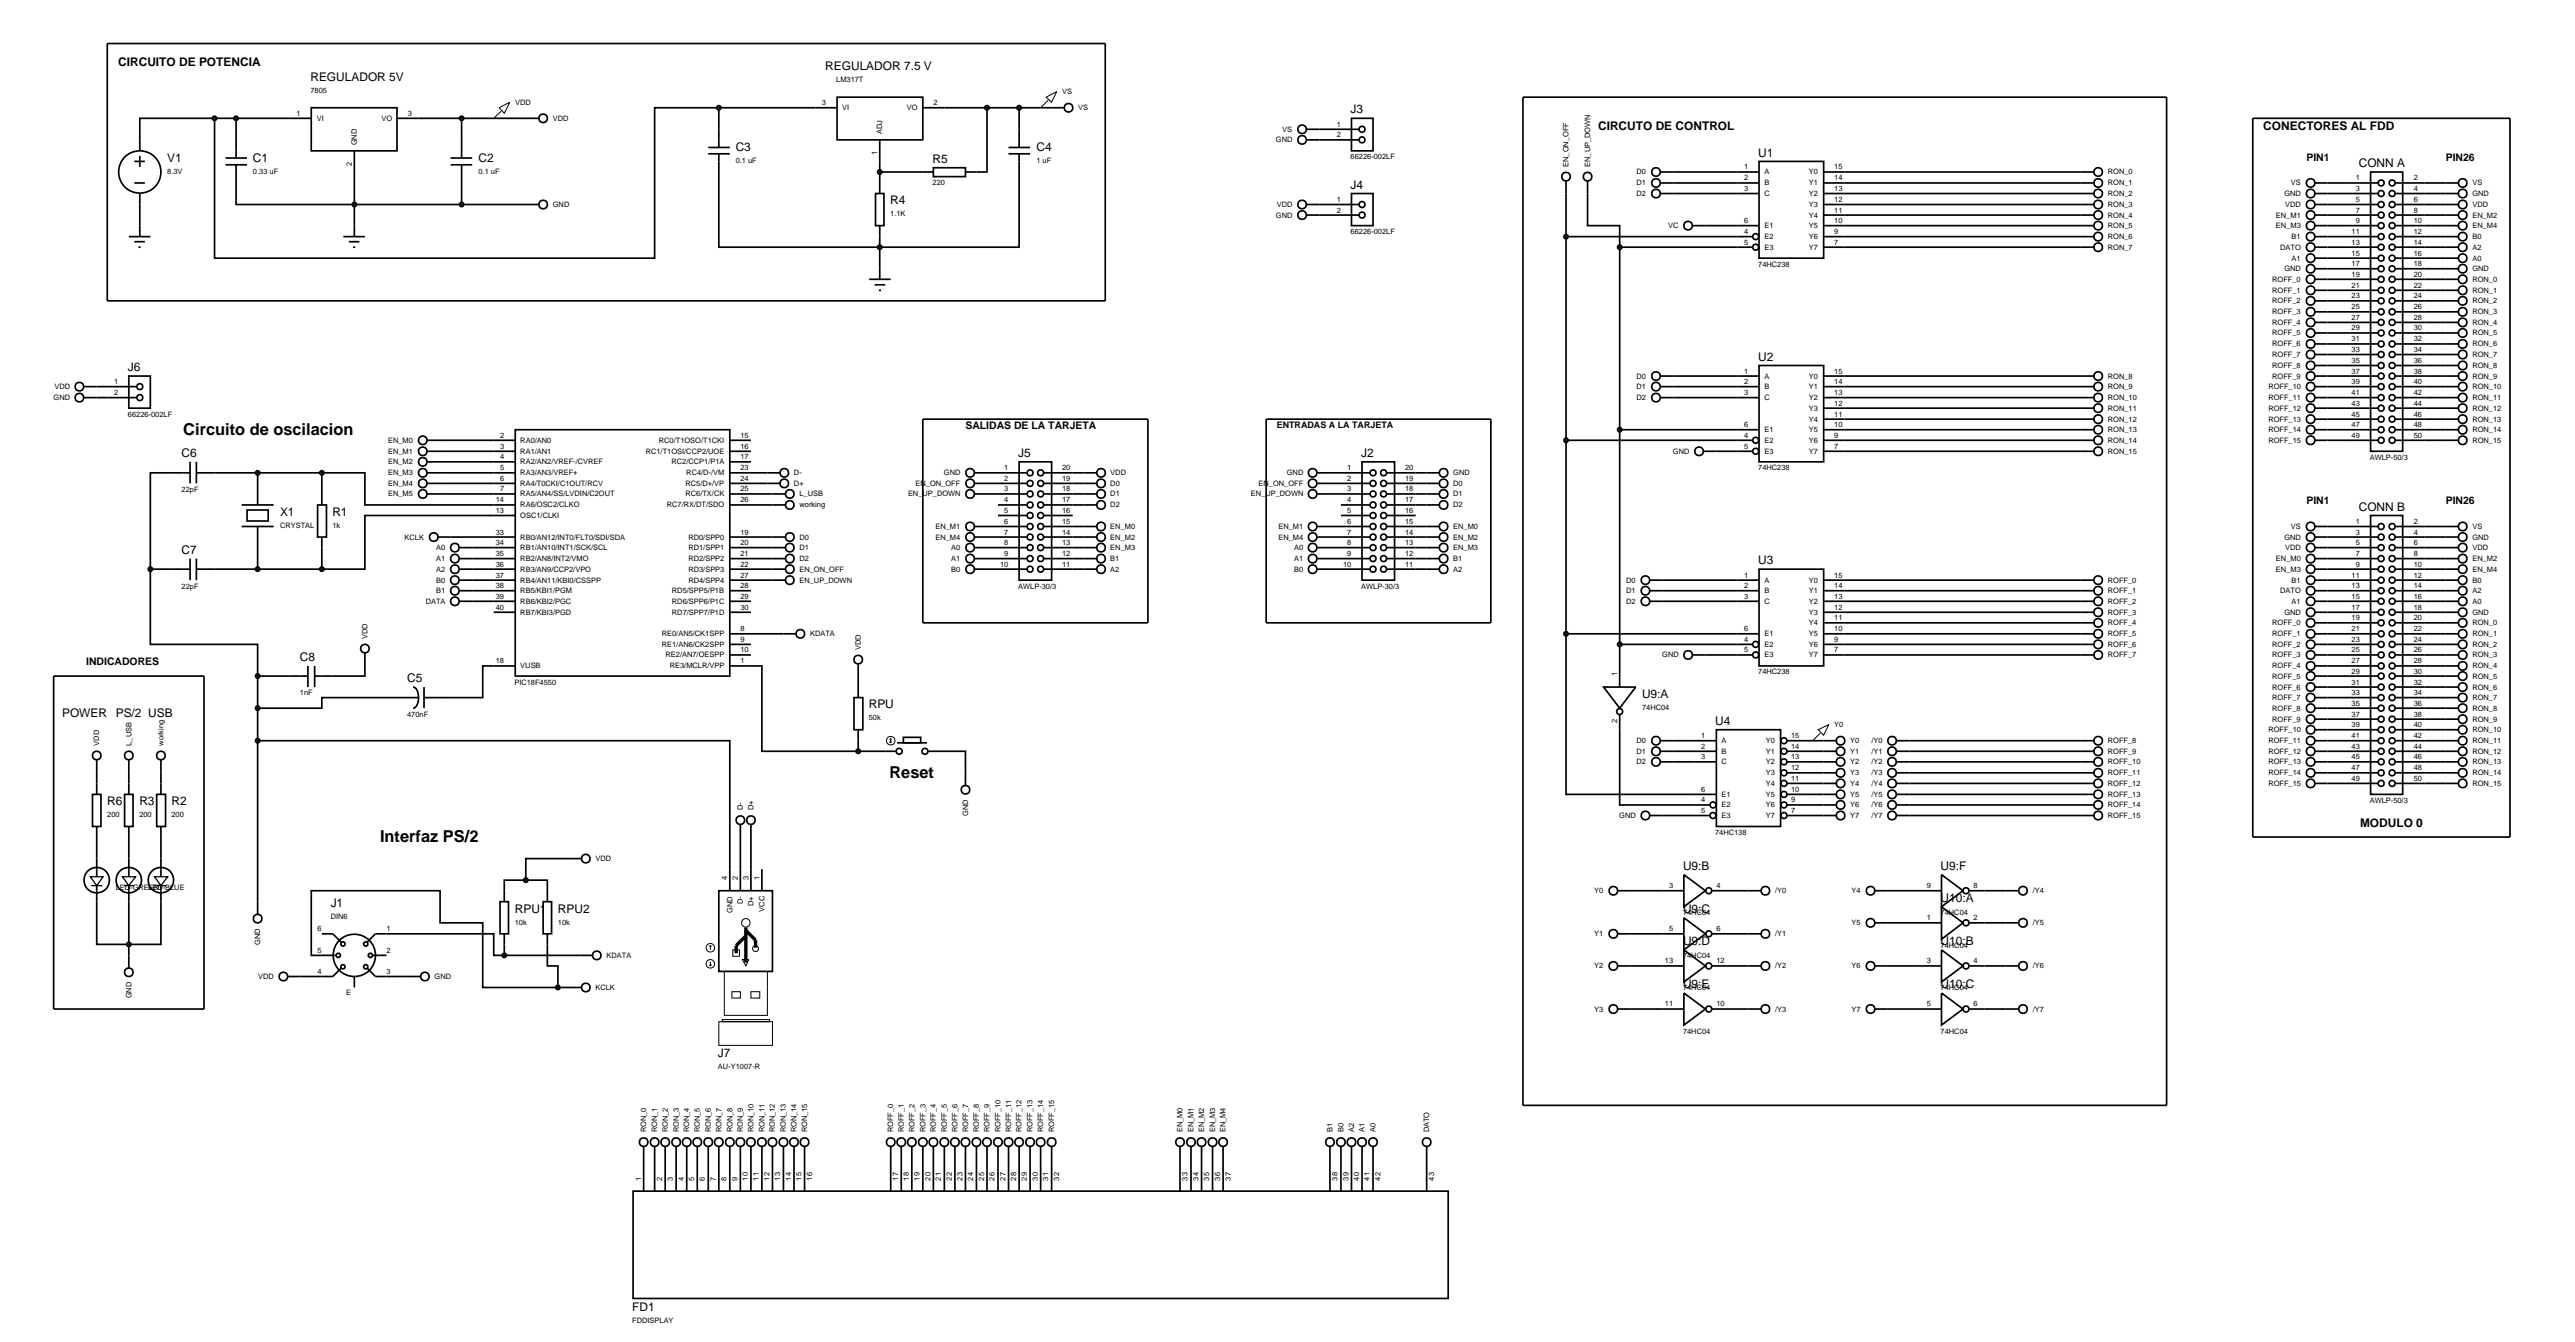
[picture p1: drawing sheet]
<svg xmlns="http://www.w3.org/2000/svg" width="610mm" height="318mm" viewBox="0 0 610 318" stroke-linecap="round" stroke-linejoin="round" font-family="sans-serif">
<defs><g id="words">
<g font-size="3.9">
<text x="43.4" y="102.9">Circuito de oscilacion</text>
<text x="210.6" y="184.1">Reset</text>
<text x="90" y="199.3">Interfaz PS/2</text>
</g>
<g font-size="2.8">
<text x="28" y="15.6">CIRCUITO DE POTENCIA</text>
<text x="195.4" y="16.7">REGULADOR 7.5 V</text>
<text x="73.5" y="19.2">REGULADOR 5V</text>
<text x="319.8" y="26.9">J3</text>
<text x="174.2" y="35.7">C3</text>
<text x="245.4" y="35.7">C4</text>
<text x="378.4" y="30.8">CIRCUTO DE CONTROL</text>
<text x="535.9" y="30.8">CONECTORES AL FDD</text>
<text x="39.6" y="38.3">V1</text>
<text x="59.9" y="38.3">C1</text>
<text x="113.3" y="38.3">C2</text>
<text x="220.8" y="38.6">R5</text>
<text x="416.3" y="37.1">U1</text>
<text x="558.5" y="39.6">CONN A</text>
<text x="319.8" y="44.7">J4</text>
<text x="210.8" y="48.4">R4</text>
<text x="30.3" y="87.9">J6</text>
<text x="416.3" y="85.4">U2</text>
<text x="43" y="108.2">C6</text>
<text x="241.1" y="108.2">J5</text>
<text x="322.3" y="108.2">J2</text>
<text x="66.3" y="122.1">X1</text>
<text x="78.7" y="122.1">R1</text>
<text x="558.5" y="120.9">CONN B</text>
<text x="43" y="131.1">C7</text>
<text x="416.3" y="133.6">U3</text>
<text x="71" y="156.5">C8</text>
<text x="96.4" y="161.5">C5</text>
<text x="205.7" y="167.7">RPU</text>
<text x="388.8" y="165.2">U9:A</text>
<text x="14.7" y="169.7">POWER</text>
<text x="27.4" y="169.7">PS/2 USB</text>
<text x="406.1" y="171.6">U4</text>
<text x="25.4" y="190.6">R6</text>
<text x="33" y="190.6">R3</text>
<text x="40.6" y="190.6">R2</text>
<text x="558.8" y="195.8">MODULO 0</text>
<text x="398.5" y="205.9">U9:B</text>
<text x="459.5" y="205.9">U9:F</text>
<text x="78.3" y="214.7">J1</text>
<text x="121.9" y="216">RPU1</text>
<text x="132.1" y="216">RPU2</text>
<text x="459.5" y="213.5">U10:A</text>
<text x="398.5" y="216.1">U9:C</text>
<text x="398.5" y="223.7">U9:D</text>
<text x="459.5" y="223.7">U10:B</text>
<text x="398.5" y="233.8">U9:E</text>
<text x="459.5" y="233.8">U10:C</text>
<text x="170" y="250.3">J7</text>
<text x="149.7" y="310.3">FD1</text>
</g>
<g font-size="2.5">
<text x="546.1" y="38.1">PIN1</text>
<text x="579.1" y="38.1">PIN26</text>
<text x="228.6" y="101.6">SALIDAS DE LA TARJETA</text>
<text x="546.1" y="119.3">PIN1</text>
<text x="579.1" y="119.3">PIN26</text>
<text x="20.4" y="157.4">INDICADORES</text>
</g>
<text font-size="2.1" x="302.3" y="101.2">ENTRADAS A LA TARJETA</text>
<g font-size="1.8">
<text x="73.5" y="22">7805</text>
<text x="198" y="19.5">LM317T</text>
<text x="251.5" y="22.3">VS</text>
<text x="70.2" y="27.4">1</text>
<text x="75" y="28.6">VI</text>
<text x="90.3" y="28.6">VO</text>
<text x="96.6" y="27.4">3</text>
<text x="122" y="24.8">VDD</text>
<text x="130.9" y="28.6">VDD</text>
<text x="194.6" y="24.9">3</text>
<text x="199.4" y="26.1">VI</text>
<text x="214.7" y="26.1">VO</text>
<text x="221" y="24.9">2</text>
<text x="255.3" y="26.1">VS</text>
<text x="316.5" y="30">1</text>
<text x="84.5" y="34.4" transform="rotate(-90 84.5 34.4)">GND</text>
<text x="208.9" y="31.8" transform="rotate(-90 208.9 31.8)">ADJ</text>
<text x="302.1" y="33.7">GND</text>
<text x="303.6" y="31.2">VS</text>
<text x="316.5" y="32.5">2</text>
<text x="39.6" y="41.1">8.3V</text>
<text x="59.9" y="41.1">0.33 uF</text>
<text x="83.3" y="39.2" transform="rotate(-90 83.3 39.2)">2</text>
<text x="113.3" y="41.1">0.1 uF</text>
<text x="174.2" y="38.5">0.1 uF</text>
<text x="207.7" y="36.7" transform="rotate(-90 207.7 36.7)">1</text>
<text x="245.4" y="38.5">1 uF</text>
<text x="319.8" y="37.7">66226-002LF</text>
<text x="371.4" y="39.5" transform="rotate(-90 371.4 39.5)">EN_ON_OFF</text>
<text x="376.5" y="39.5" transform="rotate(-90 376.5 39.5)">EN_UP_DOWN</text>
<text x="387.5" y="41.3">D0</text>
<text x="413" y="40.1">1</text>
<text x="417.8" y="41.3">A</text>
<text x="428.3" y="41.3">Y0</text>
<text x="434.3" y="40.1">15</text>
<text x="499.1" y="41.3">RON_0</text>
<text x="220.8" y="43.8">220</text>
<text x="316.5" y="47.8">1</text>
<text x="387.5" y="43.9">D1</text>
<text x="387.5" y="46.4">D2</text>
<text x="413" y="42.7">2</text>
<text x="413" y="45.2">3</text>
<text x="417.8" y="43.9">B</text>
<text x="417.8" y="46.4">C</text>
<text x="428.3" y="43.9">Y1</text>
<text x="428.3" y="46.4">Y2</text>
<text x="434.3" y="42.7">14</text>
<text x="434.3" y="45.2">13</text>
<text x="434.3" y="47.8">12</text>
<text x="499.1" y="43.9">RON_1</text>
<text x="499.1" y="46.4">RON_2</text>
<text x="540.9" y="46.4">GND</text>
<text x="542.4" y="43.9">VS</text>
<text x="557.8" y="42.7">1</text>
<text x="557.8" y="45.2">3</text>
<text x="557.8" y="47.8">5</text>
<text x="571.5" y="42.7">2</text>
<text x="571.5" y="45.2">4</text>
<text x="571.5" y="47.8">6</text>
<text x="585.4" y="43.9">VS</text>
<text x="585.4" y="46.4">GND</text>
<text x="130.9" y="49">GND</text>
<text x="210.8" y="51.2">1.1K</text>
<text x="302.1" y="51.5">GND</text>
<text x="302.3" y="49">VDD</text>
<text x="316.5" y="50.3">2</text>
<text x="395" y="54">VC</text>
<text x="413" y="52.8">6</text>
<text x="417.8" y="54">E1</text>
<text x="428.3" y="49">Y3</text>
<text x="428.3" y="51.5">Y4</text>
<text x="428.3" y="54">Y5</text>
<text x="434.3" y="50.3">11</text>
<text x="434.3" y="52.8">10</text>
<text x="499.1" y="49">RON_3</text>
<text x="499.1" y="51.5">RON_4</text>
<text x="499.1" y="54">RON_5</text>
<text x="538.9" y="51.5">EN_M1</text>
<text x="538.9" y="54">EN_M3</text>
<text x="541.1" y="49">VDD</text>
<text x="557.8" y="50.3">7</text>
<text x="557.8" y="52.8">9</text>
<text x="571.5" y="50.3">8</text>
<text x="571.5" y="52.8">10</text>
<text x="585.4" y="49">VDD</text>
<text x="585.4" y="51.5">EN_M2</text>
<text x="585.4" y="54">EN_M4</text>
<text x="319.8" y="55.4">66226-002LF</text>
<text x="413" y="55.4">4</text>
<text x="413" y="57.9">5</text>
<text x="417.8" y="56.6">E2</text>
<text x="417.8" y="59.1">E3</text>
<text x="428.3" y="56.6">Y6</text>
<text x="428.3" y="59.1">Y7</text>
<text x="434.3" y="55.4">9</text>
<text x="434.3" y="57.9">7</text>
<text x="499.1" y="56.6">RON_6</text>
<text x="499.1" y="59.1">RON_7</text>
<text x="539.9" y="59.1">DATO</text>
<text x="542.6" y="56.6">B1</text>
<text x="556.8" y="55.4">11</text>
<text x="556.8" y="57.9">13</text>
<text x="571.5" y="55.4">12</text>
<text x="571.5" y="57.9">14</text>
<text x="585.4" y="56.6">B0</text>
<text x="585.4" y="59.1">A2</text>
<text x="416.3" y="63.1">74HC238</text>
<text x="540.9" y="64.2">GND</text>
<text x="542.6" y="61.7">A1</text>
<text x="556.8" y="60.5">15</text>
<text x="556.8" y="63">17</text>
<text x="556.8" y="65.5">19</text>
<text x="571.5" y="60.5">16</text>
<text x="571.5" y="63">18</text>
<text x="571.5" y="65.5">20</text>
<text x="585.4" y="61.7">A0</text>
<text x="585.4" y="64.2">GND</text>
<text x="538" y="66.7">ROFF_0</text>
<text x="538" y="69.3">ROFF_1</text>
<text x="538" y="71.8">ROFF_2</text>
<text x="556.8" y="68.1">21</text>
<text x="556.8" y="70.6">23</text>
<text x="571.5" y="68.1">22</text>
<text x="571.5" y="70.6">24</text>
<text x="585.4" y="66.7">RON_0</text>
<text x="585.4" y="69.3">RON_1</text>
<text x="585.4" y="71.8">RON_2</text>
<text x="538" y="74.4">ROFF_3</text>
<text x="538" y="76.9">ROFF_4</text>
<text x="556.8" y="73.2">25</text>
<text x="556.8" y="75.7">27</text>
<text x="571.5" y="73.2">26</text>
<text x="571.5" y="75.7">28</text>
<text x="585.4" y="74.4">RON_3</text>
<text x="585.4" y="76.9">RON_4</text>
<text x="538" y="79.4">ROFF_5</text>
<text x="538" y="82">ROFF_6</text>
<text x="556.8" y="78.2">29</text>
<text x="556.8" y="80.8">31</text>
<text x="556.8" y="83.3">33</text>
<text x="571.5" y="78.2">30</text>
<text x="571.5" y="80.8">32</text>
<text x="571.5" y="83.3">34</text>
<text x="585.4" y="79.4">RON_5</text>
<text x="585.4" y="82">RON_6</text>
<text x="387.5" y="89.6">D0</text>
<text x="413" y="88.4">1</text>
<text x="417.8" y="89.6">A</text>
<text x="428.3" y="89.6">Y0</text>
<text x="434.3" y="88.4">15</text>
<text x="499.1" y="89.6">RON_8</text>
<text x="538" y="84.5">ROFF_7</text>
<text x="538" y="87.1">ROFF_8</text>
<text x="538" y="89.6">ROFF_9</text>
<text x="556.8" y="85.9">35</text>
<text x="556.8" y="88.4">37</text>
<text x="571.5" y="85.9">36</text>
<text x="571.5" y="88.4">38</text>
<text x="585.4" y="84.5">RON_7</text>
<text x="585.4" y="87.1">RON_8</text>
<text x="585.4" y="89.6">RON_9</text>
<text x="12.7" y="94.7">GND</text>
<text x="12.9" y="92.1">VDD</text>
<text x="27" y="90.9">1</text>
<text x="27" y="93.5">2</text>
<text x="387.5" y="92.1">D1</text>
<text x="387.5" y="94.7">D2</text>
<text x="413" y="90.9">2</text>
<text x="413" y="93.5">3</text>
<text x="417.8" y="92.1">B</text>
<text x="417.8" y="94.7">C</text>
<text x="428.3" y="92.1">Y1</text>
<text x="428.3" y="94.7">Y2</text>
<text x="434.3" y="90.9">14</text>
<text x="434.3" y="93.5">13</text>
<text x="434.3" y="96">12</text>
<text x="499.1" y="92.1">RON_9</text>
<text x="499.1" y="94.7">RON_10</text>
<text x="537.1" y="92.1">ROFF_10</text>
<text x="537.1" y="94.7">ROFF_11</text>
<text x="556.8" y="90.9">39</text>
<text x="556.8" y="93.5">41</text>
<text x="556.8" y="96">43</text>
<text x="571.5" y="90.9">40</text>
<text x="571.5" y="93.5">42</text>
<text x="571.5" y="96">44</text>
<text x="585.4" y="92.1">RON_10</text>
<text x="585.4" y="94.7">RON_11</text>
<text x="30.3" y="98.6">66226-002LF</text>
<text x="413" y="101.1">6</text>
<text x="428.3" y="97.2">Y3</text>
<text x="428.3" y="99.8">Y4</text>
<text x="434.3" y="98.6">11</text>
<text x="434.3" y="101.1">10</text>
<text x="499.1" y="97.2">RON_11</text>
<text x="499.1" y="99.8">RON_12</text>
<text x="537.1" y="97.2">ROFF_12</text>
<text x="537.1" y="99.8">ROFF_13</text>
<text x="556.8" y="98.6">45</text>
<text x="556.8" y="101.1">47</text>
<text x="571.5" y="98.6">46</text>
<text x="571.5" y="101.1">48</text>
<text x="585.4" y="97.2">RON_12</text>
<text x="585.4" y="99.8">RON_13</text>
<text x="91.9" y="107.4">EN_M1</text>
<text x="91.9" y="104.8">EN_M0</text>
<text x="118.4" y="103.6">2</text>
<text x="118.4" y="106.2">3</text>
<text x="123.2" y="104.8">RA0/AN0</text>
<text x="123.2" y="107.4">RA1/AN1</text>
<text x="152.9" y="107.4">RC1/T1OSI/CCP2/UOE</text>
<text x="156" y="104.8">RC0/T1OSO/T1CKI</text>
<text x="175.3" y="103.6">15</text>
<text x="175.3" y="106.2">16</text>
<text x="396.1" y="107.4">GND</text>
<text x="413" y="103.6">4</text>
<text x="413" y="106.2">5</text>
<text x="417.8" y="102.3">E1</text>
<text x="417.8" y="104.8">E2</text>
<text x="417.8" y="107.4">E3</text>
<text x="428.3" y="102.3">Y5</text>
<text x="428.3" y="104.8">Y6</text>
<text x="428.3" y="107.4">Y7</text>
<text x="434.3" y="103.6">9</text>
<text x="434.3" y="106.2">7</text>
<text x="499.1" y="102.3">RON_13</text>
<text x="499.1" y="104.8">RON_14</text>
<text x="499.1" y="107.4">RON_15</text>
<text x="537.1" y="102.3">ROFF_14</text>
<text x="537.1" y="104.8">ROFF_15</text>
<text x="556.8" y="103.6">49</text>
<text x="571.5" y="103.6">50</text>
<text x="585.4" y="102.3">RON_14</text>
<text x="585.4" y="104.8">RON_15</text>
<text x="91.9" y="112.5">EN_M3</text>
<text x="91.9" y="109.9">EN_M2</text>
<text x="118.4" y="108.7">4</text>
<text x="118.4" y="111.3">5</text>
<text x="118.4" y="113.8">6</text>
<text x="123.2" y="109.9">RA2/AN2/VREF-/CVREF</text>
<text x="123.2" y="112.5">RA3/AN3/VREF+</text>
<text x="159" y="109.9">RC2/CCP1/P1A</text>
<text x="162.5" y="112.5">RC4/D-/VM</text>
<text x="175.3" y="108.7">17</text>
<text x="175.3" y="111.3">23</text>
<text x="175.3" y="113.8">24</text>
<text x="188" y="112.5">D-</text>
<text x="223.5" y="112.5">GND</text>
<text x="237.8" y="111.3">1</text>
<text x="237.8" y="113.8">2</text>
<text x="251.5" y="113.8">19</text>
<text x="251.5" y="111.3">20</text>
<text x="262.9" y="112.5">VDD</text>
<text x="304.7" y="112.5">GND</text>
<text x="319" y="111.3">1</text>
<text x="319" y="113.8">2</text>
<text x="332.7" y="113.8">19</text>
<text x="332.7" y="111.3">20</text>
<text x="344.1" y="112.5">GND</text>
<text x="416.3" y="111.3">74HC238</text>
<text x="561.1" y="108.8">AWLP-50/3</text>
<text x="43" y="116.4">22pF</text>
<text x="91.9" y="115">EN_M4</text>
<text x="91.9" y="117.5">EN_M5</text>
<text x="117.4" y="118.9">14</text>
<text x="118.4" y="116.3">7</text>
<text x="123.2" y="115">RA4/T0CKI/C1OUT/RCV</text>
<text x="123.2" y="117.5">RA5/AN4/SS/LVDIN/C2OUT</text>
<text x="162.3" y="115">RC5/D+/VP</text>
<text x="162.3" y="117.5">RC6/TX/CK</text>
<text x="175.3" y="116.3">25</text>
<text x="175.3" y="118.9">26</text>
<text x="188" y="115">D+</text>
<text x="189.3" y="117.5">L_USB</text>
<text x="215" y="117.5">EN_UP_DOWN</text>
<text x="216.8" y="115">EN_ON_OFF</text>
<text x="237.8" y="116.3">3</text>
<text x="237.8" y="118.9">4</text>
<text x="251.5" y="118.9">17</text>
<text x="251.5" y="116.3">18</text>
<text x="262.9" y="115">D0</text>
<text x="262.9" y="117.5">D1</text>
<text x="296.2" y="117.5">EN_UP_DOWN</text>
<text x="298" y="115">EN_ON_OFF</text>
<text x="319" y="116.3">3</text>
<text x="319" y="118.9">4</text>
<text x="332.7" y="118.9">17</text>
<text x="332.7" y="116.3">18</text>
<text x="344.1" y="115">D0</text>
<text x="344.1" y="117.5">D1</text>
<text x="66.3" y="124.9">CRYSTAL</text>
<text x="78.7" y="124.9">1k</text>
<text x="117.4" y="121.4">13</text>
<text x="123.2" y="120.1">RA6/OSC2/CLKO</text>
<text x="123.2" y="122.6">OSC1/CLKI</text>
<text x="157.9" y="120.1">RC7/RX/DT/SDO</text>
<text x="189.3" y="120.1">working</text>
<text x="221.5" y="125.2">EN_M1</text>
<text x="237.8" y="121.4">5</text>
<text x="237.8" y="124">6</text>
<text x="251.5" y="124">15</text>
<text x="251.5" y="121.4">16</text>
<text x="262.9" y="120.1">D2</text>
<text x="262.9" y="125.2">EN_M0</text>
<text x="302.7" y="125.2">EN_M1</text>
<text x="319" y="121.4">5</text>
<text x="319" y="124">6</text>
<text x="332.7" y="124">15</text>
<text x="332.7" y="121.4">16</text>
<text x="344.1" y="120.1">D2</text>
<text x="344.1" y="125.2">EN_M0</text>
<text x="542.4" y="125.2">VS</text>
<text x="557.8" y="124">1</text>
<text x="571.5" y="124">2</text>
<text x="585.4" y="125.2">VS</text>
<text x="95.8" y="127.7">KCLK</text>
<text x="103.3" y="130.2">A0</text>
<text x="117.4" y="126.5">33</text>
<text x="117.4" y="129">34</text>
<text x="117.4" y="131.6">35</text>
<text x="123.2" y="127.7">RB0/AN12/INT0/FLT0/SDI/SDA</text>
<text x="123.2" y="130.2">RB1/AN10/INT1/SCK/SCL</text>
<text x="163" y="127.7">RD0/SPP0</text>
<text x="163" y="130.2">RD1/SPP1</text>
<text x="175.3" y="126.5">19</text>
<text x="175.3" y="129">20</text>
<text x="175.3" y="131.6">21</text>
<text x="189.3" y="127.7">D0</text>
<text x="189.3" y="130.2">D1</text>
<text x="221.5" y="127.7">EN_M4</text>
<text x="225.2" y="130.2">A0</text>
<text x="237.8" y="126.5">7</text>
<text x="237.8" y="129">8</text>
<text x="237.8" y="131.6">9</text>
<text x="251.5" y="131.6">12</text>
<text x="251.5" y="129">13</text>
<text x="251.5" y="126.5">14</text>
<text x="262.9" y="127.7">EN_M2</text>
<text x="262.9" y="130.2">EN_M3</text>
<text x="302.7" y="127.7">EN_M4</text>
<text x="306.4" y="130.2">A0</text>
<text x="319" y="126.5">7</text>
<text x="319" y="129">8</text>
<text x="319" y="131.6">9</text>
<text x="332.7" y="131.6">12</text>
<text x="332.7" y="129">13</text>
<text x="332.7" y="126.5">14</text>
<text x="344.1" y="127.7">EN_M2</text>
<text x="344.1" y="130.2">EN_M3</text>
<text x="540.9" y="127.7">GND</text>
<text x="541.1" y="130.2">VDD</text>
<text x="557.8" y="126.5">3</text>
<text x="557.8" y="129">5</text>
<text x="557.8" y="131.6">7</text>
<text x="571.5" y="126.5">4</text>
<text x="571.5" y="129">6</text>
<text x="571.5" y="131.6">8</text>
<text x="585.4" y="127.7">GND</text>
<text x="585.4" y="130.2">VDD</text>
<text x="103.3" y="132.8">A1</text>
<text x="103.3" y="135.3">A2</text>
<text x="103.3" y="137.9">B0</text>
<text x="117.4" y="134.1">36</text>
<text x="117.4" y="136.7">37</text>
<text x="123.2" y="132.8">RB2/AN8/INT2/VMO</text>
<text x="123.2" y="135.3">RB3/AN9/CCP2/VPO</text>
<text x="123.2" y="137.9">RB4/AN11/KBI0/CSSPP</text>
<text x="163" y="132.8">RD2/SPP2</text>
<text x="163" y="135.3">RD3/SPP3</text>
<text x="163" y="137.9">RD4/SPP4</text>
<text x="175.3" y="134.1">22</text>
<text x="175.3" y="136.7">27</text>
<text x="189.3" y="132.8">D2</text>
<text x="189.3" y="135.3">EN_ON_OFF</text>
<text x="189.3" y="137.9">EN_UP_DOWN</text>
<text x="225.2" y="135.3">B0</text>
<text x="225.2" y="132.8">A1</text>
<text x="236.8" y="134.1">10</text>
<text x="251.5" y="134.1">11</text>
<text x="262.9" y="132.8">B1</text>
<text x="262.9" y="135.3">A2</text>
<text x="306.4" y="135.3">B0</text>
<text x="306.4" y="132.8">A1</text>
<text x="318" y="134.1">10</text>
<text x="332.7" y="134.1">11</text>
<text x="344.1" y="132.8">B1</text>
<text x="344.1" y="135.3">A2</text>
<text x="385" y="137.9">D0</text>
<text x="413" y="136.7">1</text>
<text x="417.8" y="137.9">A</text>
<text x="428.3" y="137.9">Y0</text>
<text x="434.3" y="136.7">15</text>
<text x="499.1" y="137.9">ROFF_0</text>
<text x="538.9" y="132.8">EN_M0</text>
<text x="538.9" y="135.3">EN_M3</text>
<text x="542.6" y="137.9">B1</text>
<text x="556.8" y="136.7">11</text>
<text x="557.8" y="134.1">9</text>
<text x="571.5" y="134.1">10</text>
<text x="571.5" y="136.7">12</text>
<text x="585.4" y="137.9">B0</text>
<text x="585.4" y="132.8">EN_M2</text>
<text x="585.4" y="135.3">EN_M4</text>
<text x="43" y="139.3">22pF</text>
<text x="100.8" y="142.9">DATA</text>
<text x="103.3" y="140.4">B1</text>
<text x="117.4" y="139.2">38</text>
<text x="117.4" y="141.7">39</text>
<text x="123.2" y="140.4">RB5/KBI1/PGM</text>
<text x="123.2" y="142.9">RB6/KBI2/PGC</text>
<text x="159.1" y="140.4">RD5/SPP5/P1B</text>
<text x="159.1" y="142.9">RD6/SPP6/P1C</text>
<text x="175.3" y="139.2">28</text>
<text x="175.3" y="141.7">29</text>
<text x="241.1" y="139.3">AWLP-30/3</text>
<text x="322.3" y="139.3">AWLP-30/3</text>
<text x="385" y="140.4">D1</text>
<text x="385" y="142.9">D2</text>
<text x="413" y="139.2">2</text>
<text x="413" y="141.7">3</text>
<text x="417.8" y="140.4">B</text>
<text x="417.8" y="142.9">C</text>
<text x="428.3" y="140.4">Y1</text>
<text x="428.3" y="142.9">Y2</text>
<text x="434.3" y="139.2">14</text>
<text x="434.3" y="141.7">13</text>
<text x="499.1" y="140.4">ROFF_1</text>
<text x="499.1" y="142.9">ROFF_2</text>
<text x="539.9" y="140.4">DATO</text>
<text x="542.6" y="142.9">A1</text>
<text x="556.8" y="139.2">13</text>
<text x="556.8" y="141.7">15</text>
<text x="571.5" y="139.2">14</text>
<text x="571.5" y="141.7">16</text>
<text x="585.4" y="140.4">A2</text>
<text x="585.4" y="142.9">A0</text>
<text x="117.4" y="144.3">40</text>
<text x="123.2" y="145.5">RB7/KBI3/PGD</text>
<text x="159.1" y="145.5">RD7/SPP7/P1D</text>
<text x="175.3" y="144.3">30</text>
<text x="175.3" y="149.4">8</text>
<text x="413" y="149.4">6</text>
<text x="428.3" y="145.5">Y3</text>
<text x="428.3" y="148">Y4</text>
<text x="434.3" y="144.3">12</text>
<text x="434.3" y="146.8">11</text>
<text x="434.3" y="149.4">10</text>
<text x="499.1" y="145.5">ROFF_3</text>
<text x="499.1" y="148">ROFF_4</text>
<text x="538" y="148">ROFF_0</text>
<text x="540.9" y="145.5">GND</text>
<text x="556.8" y="144.3">17</text>
<text x="556.8" y="146.8">19</text>
<text x="556.8" y="149.4">21</text>
<text x="571.5" y="144.3">18</text>
<text x="571.5" y="146.8">20</text>
<text x="571.5" y="149.4">22</text>
<text x="585.4" y="145.5">GND</text>
<text x="585.4" y="148">RON_0</text>
<text x="87" y="151.2" transform="rotate(-90 87 151.2)">VDD</text>
<text x="156.7" y="150.6">RE0/AN5/CK1SPP</text>
<text x="156.7" y="153.1">RE1/AN6/CK2SPP</text>
<text x="157.6" y="155.6">RE2/AN7/OESPP</text>
<text x="175.3" y="151.9">9</text>
<text x="175.3" y="154.4">10</text>
<text x="191.8" y="150.6">KDATA</text>
<text x="203.8" y="153.8" transform="rotate(-90 203.8 153.8)">VDD</text>
<text x="393.6" y="155.6">GND</text>
<text x="413" y="151.9">4</text>
<text x="413" y="154.4">5</text>
<text x="417.8" y="150.6">E1</text>
<text x="417.8" y="153.1">E2</text>
<text x="417.8" y="155.6">E3</text>
<text x="428.3" y="150.6">Y5</text>
<text x="428.3" y="153.1">Y6</text>
<text x="428.3" y="155.6">Y7</text>
<text x="434.3" y="151.9">9</text>
<text x="434.3" y="154.4">7</text>
<text x="499.1" y="150.6">ROFF_5</text>
<text x="499.1" y="153.1">ROFF_6</text>
<text x="499.1" y="155.6">ROFF_7</text>
<text x="538" y="150.6">ROFF_1</text>
<text x="538" y="153.1">ROFF_2</text>
<text x="538" y="155.6">ROFF_3</text>
<text x="556.8" y="151.9">23</text>
<text x="556.8" y="154.4">25</text>
<text x="571.5" y="151.9">24</text>
<text x="571.5" y="154.4">26</text>
<text x="585.4" y="150.6">RON_1</text>
<text x="585.4" y="153.1">RON_2</text>
<text x="585.4" y="155.6">RON_3</text>
<text x="117.4" y="157">18</text>
<text x="121.8" y="162">PIC18F4550</text>
<text x="123.2" y="158.2">VUSB</text>
<text x="158.6" y="158.2">RE3/MCLR/VPP</text>
<text x="175.3" y="157">1</text>
<text x="382.9" y="160" transform="rotate(-90 382.9 160)">1</text>
<text x="416.3" y="159.6">74HC238</text>
<text x="538" y="158.2">ROFF_4</text>
<text x="538" y="160.6">ROFF_5</text>
<text x="556.8" y="157">27</text>
<text x="556.8" y="159.4">29</text>
<text x="556.8" y="162">31</text>
<text x="571.5" y="157">28</text>
<text x="571.5" y="159.4">30</text>
<text x="571.5" y="162">32</text>
<text x="585.4" y="158.2">RON_4</text>
<text x="585.4" y="160.6">RON_5</text>
<text x="71" y="164.6">1nF</text>
<text x="388.8" y="168">74HC04</text>
<text x="538" y="163.2">ROFF_6</text>
<text x="538" y="165.7">ROFF_7</text>
<text x="556.8" y="164.5">33</text>
<text x="556.8" y="167">35</text>
<text x="571.5" y="164.5">34</text>
<text x="571.5" y="167">36</text>
<text x="585.4" y="163.2">RON_6</text>
<text x="585.4" y="165.7">RON_7</text>
<text x="96.4" y="169.6">470nF</text>
<text x="205.7" y="170.5">50k</text>
<text x="382.9" y="171.2" transform="rotate(-90 382.9 171.2)">2</text>
<text x="434.3" y="172.1">Y0</text>
<text x="537.1" y="173.3">ROFF_10</text>
<text x="538" y="168.2">ROFF_8</text>
<text x="538" y="170.8">ROFF_9</text>
<text x="556.8" y="169.6">37</text>
<text x="556.8" y="172.1">39</text>
<text x="571.5" y="169.6">38</text>
<text x="571.5" y="172.1">40</text>
<text x="585.4" y="168.2">RON_8</text>
<text x="585.4" y="170.8">RON_9</text>
<text x="585.4" y="173.3">RON_10</text>
<text x="23.5" y="176.5" transform="rotate(-90 23.5 176.5)">VDD</text>
<text x="31.1" y="176.5" transform="rotate(-90 31.1 176.5)">L_USB</text>
<text x="38.7" y="176.5" transform="rotate(-90 38.7 176.5)">working</text>
<text x="387.5" y="175.9">D0</text>
<text x="387.5" y="178.4">D1</text>
<text x="402.8" y="174.7">1</text>
<text x="402.8" y="177.2">2</text>
<text x="402.8" y="179.7">3</text>
<text x="407.6" y="175.9">A</text>
<text x="407.6" y="178.4">B</text>
<text x="418.1" y="175.9">Y0</text>
<text x="418.1" y="178.4">Y1</text>
<text x="424.1" y="174.7">15</text>
<text x="424.1" y="177.2">14</text>
<text x="424.1" y="179.7">13</text>
<text x="438.1" y="175.9">Y0</text>
<text x="438.1" y="178.4">Y1</text>
<text x="443.1" y="175.9">/Y0</text>
<text x="443.1" y="178.4">/Y1</text>
<text x="499.1" y="175.9">ROFF_8</text>
<text x="499.1" y="178.4">ROFF_9</text>
<text x="537.1" y="175.9">ROFF_11</text>
<text x="537.1" y="178.4">ROFF_12</text>
<text x="556.8" y="174.7">41</text>
<text x="556.8" y="177.2">43</text>
<text x="556.8" y="179.7">45</text>
<text x="571.5" y="174.7">42</text>
<text x="571.5" y="177.2">44</text>
<text x="571.5" y="179.7">46</text>
<text x="585.4" y="175.9">RON_11</text>
<text x="585.4" y="178.4">RON_12</text>
<text x="387.5" y="180.9">D2</text>
<text x="407.6" y="180.9">C</text>
<text x="418.1" y="180.9">Y2</text>
<text x="418.1" y="183.5">Y3</text>
<text x="418.1" y="186">Y4</text>
<text x="424.1" y="182.3">12</text>
<text x="424.1" y="184.8">11</text>
<text x="438.1" y="180.9">Y2</text>
<text x="438.1" y="183.5">Y3</text>
<text x="438.1" y="186">Y4</text>
<text x="443.1" y="180.9">/Y2</text>
<text x="443.1" y="183.5">/Y3</text>
<text x="443.1" y="186">/Y4</text>
<text x="499.1" y="180.9">ROFF_10</text>
<text x="499.1" y="183.5">ROFF_11</text>
<text x="499.1" y="186">ROFF_12</text>
<text x="537.1" y="180.9">ROFF_13</text>
<text x="537.1" y="183.5">ROFF_14</text>
<text x="537.1" y="186">ROFF_15</text>
<text x="556.8" y="182.3">47</text>
<text x="556.8" y="184.8">49</text>
<text x="571.5" y="182.3">48</text>
<text x="571.5" y="184.8">50</text>
<text x="585.4" y="180.9">RON_13</text>
<text x="585.4" y="183.5">RON_14</text>
<text x="585.4" y="186">RON_15</text>
<text x="175.9" y="191.8" transform="rotate(-90 175.9 191.8)">D-</text>
<text x="178.4" y="191.8" transform="rotate(-90 178.4 191.8)">D+</text>
<text x="402.8" y="187.4">6</text>
<text x="402.8" y="189.9">4</text>
<text x="407.6" y="188.6">E1</text>
<text x="407.6" y="191.1">E2</text>
<text x="418.1" y="188.6">Y5</text>
<text x="418.1" y="191.1">Y6</text>
<text x="424.1" y="187.4">10</text>
<text x="424.1" y="189.9">9</text>
<text x="438.1" y="188.6">Y5</text>
<text x="438.1" y="191.1">Y6</text>
<text x="443.1" y="188.6">/Y5</text>
<text x="443.1" y="191.1">/Y6</text>
<text x="499.1" y="188.6">ROFF_13</text>
<text x="499.1" y="191.1">ROFF_14</text>
<text x="561.1" y="190">AWLP-50/3</text>
<text x="25.4" y="193.4">200</text>
<text x="33" y="193.4">200</text>
<text x="40.6" y="193.4">200</text>
<text x="229.2" y="193.1" transform="rotate(-90 229.2 193.1)">GND</text>
<text x="383.4" y="193.6">GND</text>
<text x="402.8" y="192.4">5</text>
<text x="406.1" y="197.6">74HC138</text>
<text x="407.6" y="193.6">E3</text>
<text x="418.1" y="193.6">Y7</text>
<text x="424.1" y="192.4">7</text>
<text x="438.1" y="193.6">Y7</text>
<text x="443.1" y="193.6">/Y7</text>
<text x="499.1" y="193.6">ROFF_15</text>
<text x="141" y="203.8">VDD</text>
<text x="172.2" y="208.3" transform="rotate(-90 172.2 208.3)">4</text>
<text x="174.7" y="208.3" transform="rotate(-90 174.7 208.3)">2</text>
<text x="177.2" y="208.3" transform="rotate(-90 177.2 208.3)">3</text>
<text x="179.8" y="208.3" transform="rotate(-90 179.8 208.3)">1</text>
<text x="27.4" y="210.6">LED-GREEN</text>
<text x="35.1" y="210.6">LED-BLUE</text>
<text x="173.4" y="216" transform="rotate(-90 173.4 216)">GND</text>
<text x="175.9" y="214" transform="rotate(-90 175.9 214)">D-</text>
<text x="178.4" y="214.4" transform="rotate(-90 178.4 214.4)">D+</text>
<text x="181" y="215.8" transform="rotate(-90 181 215.8)">VCC</text>
<text x="377.5" y="211.4">Y0</text>
<text x="395.2" y="210.2">3</text>
<text x="406.4" y="210.2">4</text>
<text x="420.3" y="211.4">/Y0</text>
<text x="438.4" y="211.4">Y4</text>
<text x="456.2" y="210.2">9</text>
<text x="467.3" y="210.2">8</text>
<text x="481.3" y="211.4">/Y4</text>
<text x="75.2" y="220.4">6</text>
<text x="78.3" y="217.5">DIN6</text>
<text x="91.5" y="220.4">1</text>
<text x="121.9" y="218.8">10k</text>
<text x="132.1" y="218.8">10k</text>
<text x="377.5" y="221.6">Y1</text>
<text x="395.2" y="220.4">5</text>
<text x="398.5" y="216.6">74HC04</text>
<text x="406.4" y="220.4">6</text>
<text x="420.3" y="221.6">/Y1</text>
<text x="438.4" y="219">Y5</text>
<text x="456.2" y="217.8">1</text>
<text x="459.5" y="216.6">74HC04</text>
<text x="467.3" y="217.8">2</text>
<text x="481.3" y="219">/Y5</text>
<text x="61.6" y="223.6" transform="rotate(-90 61.6 223.6)">GND</text>
<text x="75.2" y="225.5">5</text>
<text x="91.5" y="225.5">2</text>
<text x="143.6" y="226.7">KDATA</text>
<text x="394.2" y="228">13</text>
<text x="398.5" y="226.8">74HC04</text>
<text x="406.4" y="228">12</text>
<text x="456.2" y="228">3</text>
<text x="459.5" y="224.3">74HC04</text>
<text x="467.3" y="228">4</text>
<text x="61.1" y="231.7">VDD</text>
<text x="75.2" y="230.5">4</text>
<text x="91.5" y="230.5">3</text>
<text x="102.9" y="231.7">GND</text>
<text x="377.5" y="229.2">Y2</text>
<text x="420.3" y="229.2">/Y2</text>
<text x="438.4" y="229.2">Y6</text>
<text x="481.3" y="229.2">/Y6</text>
<text x="31.1" y="236.3" transform="rotate(-90 31.1 236.3)">GND</text>
<text x="82" y="235.5">E</text>
<text x="141" y="234.3">KCLK</text>
<text x="377.5" y="239.4">Y3</text>
<text x="394.2" y="238.2">11</text>
<text x="398.5" y="234.4">74HC04</text>
<text x="406.4" y="238.2">10</text>
<text x="420.3" y="239.4">/Y3</text>
<text x="438.4" y="239.4">Y7</text>
<text x="456.2" y="238.2">5</text>
<text x="459.5" y="234.4">74HC04</text>
<text x="467.3" y="238.2">6</text>
<text x="481.3" y="239.4">/Y7</text>
<text x="398.5" y="244.6">74HC04</text>
<text x="459.5" y="244.6">74HC04</text>
<text x="170" y="253.1">AU-Y1007-R</text>
<text x="153" y="268" transform="rotate(-90 153 268)">RON_0</text>
<text x="155.6" y="268" transform="rotate(-90 155.6 268)">RON_1</text>
<text x="158.1" y="268" transform="rotate(-90 158.1 268)">RON_2</text>
<text x="160.7" y="268" transform="rotate(-90 160.7 268)">RON_3</text>
<text x="163.2" y="268" transform="rotate(-90 163.2 268)">RON_4</text>
<text x="165.7" y="268" transform="rotate(-90 165.7 268)">RON_5</text>
<text x="168.3" y="268" transform="rotate(-90 168.3 268)">RON_6</text>
<text x="170.8" y="268" transform="rotate(-90 170.8 268)">RON_7</text>
<text x="173.4" y="268" transform="rotate(-90 173.4 268)">RON_8</text>
<text x="175.9" y="268" transform="rotate(-90 175.9 268)">RON_9</text>
<text x="178.4" y="268" transform="rotate(-90 178.4 268)">RON_10</text>
<text x="181" y="268" transform="rotate(-90 181 268)">RON_11</text>
<text x="183.5" y="268" transform="rotate(-90 183.5 268)">RON_12</text>
<text x="186.1" y="268" transform="rotate(-90 186.1 268)">RON_13</text>
<text x="188.6" y="268" transform="rotate(-90 188.6 268)">RON_14</text>
<text x="191.1" y="268" transform="rotate(-90 191.1 268)">RON_15</text>
<text x="211.5" y="268" transform="rotate(-90 211.5 268)">ROFF_0</text>
<text x="214" y="268" transform="rotate(-90 214 268)">ROFF_1</text>
<text x="216.5" y="268" transform="rotate(-90 216.5 268)">ROFF_2</text>
<text x="219.1" y="268" transform="rotate(-90 219.1 268)">ROFF_3</text>
<text x="221.6" y="268" transform="rotate(-90 221.6 268)">ROFF_4</text>
<text x="224.2" y="268" transform="rotate(-90 224.2 268)">ROFF_5</text>
<text x="226.7" y="268" transform="rotate(-90 226.7 268)">ROFF_6</text>
<text x="229.2" y="268" transform="rotate(-90 229.2 268)">ROFF_7</text>
<text x="231.8" y="268" transform="rotate(-90 231.8 268)">ROFF_8</text>
<text x="234.3" y="268" transform="rotate(-90 234.3 268)">ROFF_9</text>
<text x="236.9" y="268" transform="rotate(-90 236.9 268)">ROFF_10</text>
<text x="239.4" y="268" transform="rotate(-90 239.4 268)">ROFF_11</text>
<text x="241.9" y="268" transform="rotate(-90 241.9 268)">ROFF_12</text>
<text x="244.5" y="268" transform="rotate(-90 244.5 268)">ROFF_13</text>
<text x="247" y="268" transform="rotate(-90 247 268)">ROFF_14</text>
<text x="249.6" y="268" transform="rotate(-90 249.6 268)">ROFF_15</text>
<text x="280" y="268" transform="rotate(-90 280 268)">EN_M0</text>
<text x="282.6" y="268" transform="rotate(-90 282.6 268)">EN_M1</text>
<text x="285.1" y="268" transform="rotate(-90 285.1 268)">EN_M2</text>
<text x="287.7" y="268" transform="rotate(-90 287.7 268)">EN_M3</text>
<text x="290.2" y="268" transform="rotate(-90 290.2 268)">EN_M4</text>
<text x="315.5" y="268" transform="rotate(-90 315.5 268)">B1</text>
<text x="318.1" y="268" transform="rotate(-90 318.1 268)">B0</text>
<text x="320.6" y="268" transform="rotate(-90 320.6 268)">A2</text>
<text x="323.1" y="268" transform="rotate(-90 323.1 268)">A1</text>
<text x="325.7" y="268" transform="rotate(-90 325.7 268)">A0</text>
<text x="338.4" y="268" transform="rotate(-90 338.4 268)">DATO</text>
<text x="151.8" y="279.4" transform="rotate(-90 151.8 279.4)">1</text>
<text x="156.8" y="279.4" transform="rotate(-90 156.8 279.4)">2</text>
<text x="159.3" y="279.4" transform="rotate(-90 159.3 279.4)">3</text>
<text x="161.9" y="279.4" transform="rotate(-90 161.9 279.4)">4</text>
<text x="164.4" y="279.4" transform="rotate(-90 164.4 279.4)">5</text>
<text x="166.9" y="279.4" transform="rotate(-90 166.9 279.4)">6</text>
<text x="169.5" y="279.4" transform="rotate(-90 169.5 279.4)">7</text>
<text x="172" y="279.4" transform="rotate(-90 172 279.4)">8</text>
<text x="174.6" y="279.4" transform="rotate(-90 174.6 279.4)">9</text>
<text x="177.1" y="279.4" transform="rotate(-90 177.1 279.4)">10</text>
<text x="179.6" y="279.4" transform="rotate(-90 179.6 279.4)">11</text>
<text x="182.2" y="279.4" transform="rotate(-90 182.2 279.4)">12</text>
<text x="184.7" y="279.4" transform="rotate(-90 184.7 279.4)">13</text>
<text x="187.3" y="279.4" transform="rotate(-90 187.3 279.4)">14</text>
<text x="189.8" y="279.4" transform="rotate(-90 189.8 279.4)">15</text>
<text x="192.3" y="279.4" transform="rotate(-90 192.3 279.4)">16</text>
<text x="212.7" y="279.4" transform="rotate(-90 212.7 279.4)">17</text>
<text x="215.2" y="279.4" transform="rotate(-90 215.2 279.4)">18</text>
<text x="217.7" y="279.4" transform="rotate(-90 217.7 279.4)">19</text>
<text x="220.3" y="279.4" transform="rotate(-90 220.3 279.4)">20</text>
<text x="222.8" y="279.4" transform="rotate(-90 222.8 279.4)">21</text>
<text x="225.4" y="279.4" transform="rotate(-90 225.4 279.4)">22</text>
<text x="227.9" y="279.4" transform="rotate(-90 227.9 279.4)">23</text>
<text x="230.4" y="279.4" transform="rotate(-90 230.4 279.4)">24</text>
<text x="233" y="279.4" transform="rotate(-90 233 279.4)">25</text>
<text x="235.5" y="279.4" transform="rotate(-90 235.5 279.4)">26</text>
<text x="238.1" y="279.4" transform="rotate(-90 238.1 279.4)">27</text>
<text x="240.6" y="279.4" transform="rotate(-90 240.6 279.4)">28</text>
<text x="243.1" y="279.4" transform="rotate(-90 243.1 279.4)">29</text>
<text x="245.7" y="279.4" transform="rotate(-90 245.7 279.4)">30</text>
<text x="248.2" y="279.4" transform="rotate(-90 248.2 279.4)">31</text>
<text x="250.8" y="279.4" transform="rotate(-90 250.8 279.4)">32</text>
<text x="281.2" y="279.4" transform="rotate(-90 281.2 279.4)">33</text>
<text x="283.8" y="279.4" transform="rotate(-90 283.8 279.4)">34</text>
<text x="286.3" y="279.4" transform="rotate(-90 286.3 279.4)">35</text>
<text x="288.9" y="279.4" transform="rotate(-90 288.9 279.4)">36</text>
<text x="291.4" y="279.4" transform="rotate(-90 291.4 279.4)">37</text>
<text x="316.7" y="279.4" transform="rotate(-90 316.7 279.4)">38</text>
<text x="319.3" y="279.4" transform="rotate(-90 319.3 279.4)">39</text>
<text x="321.8" y="279.4" transform="rotate(-90 321.8 279.4)">40</text>
<text x="324.3" y="279.4" transform="rotate(-90 324.3 279.4)">41</text>
<text x="326.9" y="279.4" transform="rotate(-90 326.9 279.4)">42</text>
<text x="339.6" y="279.4" transform="rotate(-90 339.6 279.4)">43</text>
<text x="149.7" y="313.2">FDDISPLAY</text>
</g>
</g></defs>
<g fill="none" stroke="#000" stroke-width=".4">
<path d="M50.8 28h-17.7v5.1M50.8 28h22.9M53.4 37.4h5.1M53.4 39h5.1M55.9 39v9.4h71.7M55.9 28v9.4M73.7 25.5h20.3v10.2h-20.3zM83.9 35.7v20.3M94 28h30.5M106.7 37.4h5.1M106.7 39h5.1M109.3 28v9.4"/>
<path d="M109.3 39v9.4M170.2 25.5h-15.2v35.6h-104.2v-33.1M170.2 25.5v5.1M170.2 25.5h22.9M208.3 38.2v5.1M223.6 25.5h25.4M233.7 25.5v15.2h-2.5M241.3 25.5v5.1M312.4 30.6h2.5M312.4 33.1h2.5M416.5 38.2h15.3v22.9h-15.3zM33.1 48.4v5"/>
<path d="M81.3 56h5.1M82.6 57.2h2.5M83.6 58.5h.5M170.2 40.7v17.8h71.1v-17.8M208.3 40.7h10.2M208.3 56v7.6M312.4 48.4h2.5M312.4 50.9h2.5M370.8 56h44.2M370.8 45.8v104.2M375.9 42.8v10.6h7.6v5.1M383.5 58.5h31.5"/>
<path d="M383.5 58.5v99.1M393.1 40.7h23.4M393.1 43.3h23.4M393.1 45.8h23.4M403.8 53.4h12.7M431.8 40.7h64M431.8 43.3h64M431.8 45.8h64M431.8 48.4h64M431.8 50.9h64M431.8 53.4h64M431.8 56h64"/>
<path d="M431.8 58.5h64M548.1 43.3h15M548.1 45.8h15M548.1 48.4h15M548.1 50.9h15M548.1 53.4h15M548.1 56h15M548.1 58.5h15M561.3 40.7h7.6v66.1h-7.6zM567.1 43.3h15M567.1 45.8h15M567.1 48.4h15"/>
<path d="M567.1 50.9h15M567.1 53.4h15M567.1 56h15M567.1 58.5h15M548.1 61.1h15M548.1 63.6h15M548.1 66.1h15M548.1 68.7h15M548.1 71.2h15M548.1 73.8h15M548.1 76.3h15M548.1 78.8h15"/>
<path d="M567.1 61.1h15M567.1 63.6h15M567.1 66.1h15M567.1 68.7h15M567.1 71.2h15M567.1 73.8h15M567.1 76.3h15M567.1 78.8h15M22.9 91.5h2.5M22.9 94.1h2.5M393.1 89h23.4M393.1 91.5h23.4"/>
<path d="M393.1 94.1h23.4M416.5 86.5h15.3v22.8h-15.3zM431.8 89h64M431.8 91.5h64M431.8 94.1h64M431.8 96.6h64M431.8 99.2h64M548.1 89h15M548.1 91.5h15M548.1 94.1h15M548.1 96.6h15M548.1 99.2h15"/>
<path d="M548.1 81.4h15M548.1 83.9h15M548.1 86.5h15M567.1 89h15M567.1 91.5h15M567.1 94.1h15M567.1 96.6h15M567.1 99.2h15M567.1 81.4h15M567.1 83.9h15M567.1 86.5h15M40.7 111.9h-5.1v22.8"/>
<path d="M50.8 111.9h25.4M61 111.9v5M76.2 111.9h10.2v7.6h30.5M76.2 111.9v5M104.2 104.2h12.7M104.2 106.8h12.7M104.2 116.9h12.7M104.2 114.4h12.7M104.2 111.9h12.7M104.2 109.3h12.7M177.8 116.9h5.1M177.8 114.4h3.9"/>
<path d="M177.8 119.5h5.1M177.8 111.9h3.9M233.7 116.9h2.6M233.7 114.4h2.6M233.7 111.9h2.6M254 116.9h2.6M254 114.4h2.6M254 119.5h2.6M254 111.9h2.6M311.9 116.9h12.4M311.9 114.4h12.4M314.9 111.9h9.4"/>
<path d="M317.5 119.5h6.8M322.5 109.3h7.7v28h-7.7zM328.4 116.9h12.4M328.4 114.4h12.4M328.4 119.5h12.4M328.4 111.9h9.4M370.8 104.2h44.2M383.5 101.7h33M406.4 106.8h8.6M431.8 101.7h64M431.8 104.2h64M431.8 106.8h64"/>
<path d="M548.1 101.7h15M548.1 104.2h15M567.1 101.7h15M567.1 104.2h15M35.6 134.7v17.8h25.4v7.5M35.6 134.7h5.1M50.8 134.7h25.4M61 127.1v7.6M76.2 129.6v5.1M106.7 127.1h10.2M111.8 137.3h5.1M111.8 139.8h5.1"/>
<path d="M111.8 129.6h5.1M111.8 132.2h5.1M111.8 134.7h5.1M116.9 122h-30.5v12.7h-10.2M177.8 137.3h5.1M177.8 127.1h5.1M177.8 129.6h5.1M177.8 132.2h5.1M177.8 134.7h5.1M233.7 124.6h2.6M233.7 127.1h2.6M233.7 129.6h2.6"/>
<path d="M233.7 132.2h2.6M233.7 134.7h2.6M254 124.6h2.6M254 127.1h2.6M254 129.6h2.6M254 132.2h2.6M254 134.7h2.6M311.9 124.6h12.4M311.9 127.1h12.4M311.9 129.6h12.4M311.9 132.2h12.4M311.9 134.7h12.4"/>
<path d="M317.5 122h6.8M328.4 124.6h12.4M328.4 127.1h12.4M328.4 129.6h12.4M328.4 132.2h12.4M328.4 134.7h12.4M328.4 122h6.8M390.6 137.3h25.9M390.6 139.8h25.9M416.5 134.7h15.3v22.9h-15.3zM431.8 137.3h64M431.8 139.8h64"/>
<path d="M548.1 137.3h15M548.1 139.8h15M548.1 124.6h15M548.1 127.1h15M548.1 129.6h15M548.1 132.2h15M551.1 134.7h12M561.3 122h7.6v66h-7.6zM567.1 137.3h15M567.1 139.8h15M567.1 124.6h15M567.1 127.1h15"/>
<path d="M567.1 129.6h15M567.1 132.2h12M567.1 134.7h12M61 160h7.6M61 160v53.4M86.4 157.6v2.4h-7.6M111.8 142.3h5.1M116.9 157.6h-2.6v7.5h-10.1M177.8 157.6h2.6v20.2h22.8M177.8 150h7.7M203.2 160v2.6M370.8 150v38h35.6"/>
<path d="M370.8 150h45.7M383.5 152.5h31.5M390.6 142.3h25.9M403.8 155h11.2M431.8 142.3h64M431.8 144.9h64M431.8 147.4h64M431.8 150h64M431.8 152.5h64M431.8 155h64M548.1 142.3h15M548.1 144.9h15"/>
<path d="M548.1 147.4h15M548.1 150h15M548.1 152.5h15M548.1 155h15M548.1 157.6h15M548.1 160h15M567.1 142.3h15M567.1 144.9h15M567.1 147.4h15M567.1 150h15M567.1 152.5h15M567.1 155h15"/>
<path d="M567.1 157.6h15M567.1 160h15M61 175.3h111.8v30.4M94 165.1h-17.8v2.5h-15.2M203.2 177.8h6.4M203.2 175.3v2.5M222.3 177.8h6.3v5.1M383.5 172.7v17.8h21.3M393.1 175.3h13.3M393.1 177.8h13.3M406.4 172.7h15.2v22.9h-15.2zM423.1 175.3h8.7"/>
<path d="M423.1 177.8h8.7M452.1 175.3h43.7M452.1 177.8h43.7M548.1 175.3h15M548.1 177.8h15M548.1 162.6h15M548.1 165.1h15M548.1 167.6h15M548.1 170.2h15M548.1 172.7h15M567.1 175.3h15M567.1 177.8h15"/>
<path d="M567.1 162.6h15M567.1 165.1h15M567.1 167.6h15M567.1 170.2h15M567.1 172.7h15M22.9 182.9v2.5M22.9 198.1v5.1M30.5 182.9v2.5M30.5 198.1v5.1M38.1 182.9v2.5M38.1 198.1v5.1M175.3 198.1v7.6"/>
<path d="M177.8 198.1v7.6M393.1 180.3h13.3M393.7 193h11.1M423.1 180.3h8.7M423.1 182.9h8.7M423.1 185.4h8.7M423.1 188h8.7M423.1 190.5h8.7M423.1 193h8.7M452.1 180.3h43.7M452.1 182.9h43.7M452.1 185.4h43.7"/>
<path d="M452.1 188h43.7M452.1 190.5h43.7M452.1 193h43.7M548.1 180.3h15M548.1 182.9h15M548.1 185.4h15M567.1 180.3h15M567.1 182.9h15M567.1 185.4h15M22.9 213.4v10.1h15.2v-10.1M30.5 213.4v12.7M124.5 208.3h-5.1v2.5"/>
<path d="M124.5 208.3h5.1v2.5M134.7 203.2h-10.2v5.1M386 210.8h7.7M408.9 210.8h5.1M447 210.8h7.6M447 218.4h7.6M469.9 210.8h5M469.9 218.4h5M71.2 231.1h5M76.2 226.1h-2.5v-15.3h30.5v7.6h10.1v15.3h17.8M91.5 221h25.4v5.1h2.5M91.5 231.1h5.1"/>
<path d="M119.4 226.1h17.8M119.4 223.5v2.6M129.6 223.5v5.1h2.5v5.1M132.1 233.7h2.6M386 221h7.7M386 228.6h7.7M386 238.8h7.7M408.9 221h5.1M408.9 228.6h5.1M408.9 238.8h5.1M447 228.6h7.6M447 238.8h7.6"/>
<path d="M469.9 228.6h5M469.9 238.8h5M152.4 271.3v10.6M155 271.3v10.6M157.5 271.3v10.6M160.1 271.3v10.6M162.6 271.3v10.6M165.1 271.3v10.6M167.7 271.3v10.6M170.2 271.3v10.6M172.8 271.3v10.6M175.3 271.3v10.6"/>
<path d="M177.8 271.3v10.6M180.4 271.3v10.6M182.9 271.3v10.6M185.5 271.3v10.6M188 271.3v10.6M190.5 271.3v10.6M210.9 271.3v10.6M213.4 271.3v10.6M215.9 271.3v10.6M218.5 271.3v10.6M221 271.3v10.6M223.6 271.3v10.6"/>
<path d="M226.1 271.3v10.6M228.6 271.3v10.6M231.2 271.3v10.6M233.7 271.3v10.6M236.3 271.3v10.6M238.8 271.3v10.6M241.3 271.3v10.6M243.9 271.3v10.6M246.4 271.3v10.6M249 271.3v10.6M279.4 271.3v10.6M282 271.3v10.6"/>
<path d="M284.5 271.3v10.6M287.1 271.3v10.6M289.6 271.3v10.6M314.9 271.3v10.6M317.5 271.3v10.6M320 271.3v10.6M322.5 271.3v10.6M325.1 271.3v10.6M337.8 271.3v10.6M149.9 281.9h193v25.4h-193z"/>
<circle cx="128.6" cy="48.4" r="1.01"/>
<circle cx="375.9" cy="41.8" r="1.01"/>
<circle cx="392.1" cy="45.8" r="1.01"/>
<circle cx="392.1" cy="40.7" r="1.01"/>
<circle cx="392.1" cy="43.3" r="1.01"/>
<circle cx="415.7" cy="58.5" r=".7"/>
<circle cx="415.7" cy="56" r=".7"/>
<circle cx="496.8" cy="48.4" r="1.01"/>
<circle cx="496.8" cy="45.8" r="1.01"/>
<circle cx="496.8" cy="58.5" r="1.01"/>
<circle cx="496.8" cy="43.3" r="1.01"/>
<circle cx="496.8" cy="56" r="1.01"/>
<circle cx="496.8" cy="40.7" r="1.01"/>
<circle cx="496.8" cy="53.4" r="1.01"/>
<circle cx="496.8" cy="50.9" r="1.01"/>
<circle cx="547.1" cy="50.9" r="1.01"/>
<circle cx="547.1" cy="48.4" r="1.01"/>
<circle cx="547.1" cy="45.8" r="1.01"/>
<circle cx="547.1" cy="58.5" r="1.01"/>
<circle cx="547.1" cy="43.3" r="1.01"/>
<circle cx="547.1" cy="53.4" r="1.01"/>
<circle cx="547.1" cy="56" r="1.01"/>
<circle cx="563.8" cy="50.9" r=".7"/>
<circle cx="563.8" cy="48.4" r=".7"/>
<circle cx="563.8" cy="53.4" r=".7"/>
<circle cx="563.8" cy="58.5" r=".7"/>
<circle cx="563.8" cy="45.8" r=".7"/>
<circle cx="563.8" cy="56" r=".7"/>
<circle cx="563.8" cy="43.3" r=".7"/>
<circle cx="566.4" cy="58.5" r=".7"/>
<circle cx="566.4" cy="45.8" r=".7"/>
<circle cx="566.4" cy="56" r=".7"/>
<circle cx="566.4" cy="43.3" r=".7"/>
<circle cx="566.4" cy="48.4" r=".7"/>
<circle cx="566.4" cy="53.4" r=".7"/>
<circle cx="566.4" cy="50.9" r=".7"/>
<circle cx="583.1" cy="45.8" r="1.01"/>
<circle cx="583.1" cy="58.5" r="1.01"/>
<circle cx="583.1" cy="48.4" r="1.01"/>
<circle cx="583.1" cy="53.4" r="1.01"/>
<circle cx="583.1" cy="56" r="1.01"/>
<circle cx="583.1" cy="43.3" r="1.01"/>
<circle cx="583.1" cy="50.9" r="1.01"/>
<circle cx="547.1" cy="76.3" r="1.01"/>
<circle cx="547.1" cy="63.6" r="1.01"/>
<circle cx="547.1" cy="73.8" r="1.01"/>
<circle cx="547.1" cy="71.2" r="1.01"/>
<circle cx="547.1" cy="61.1" r="1.01"/>
<circle cx="547.1" cy="68.7" r="1.01"/>
<circle cx="547.1" cy="66.1" r="1.01"/>
<circle cx="547.1" cy="78.8" r="1.01"/>
<circle cx="563.8" cy="76.3" r=".7"/>
<circle cx="563.8" cy="63.6" r=".7"/>
<circle cx="563.8" cy="61.1" r=".7"/>
<circle cx="563.8" cy="73.8" r=".7"/>
<circle cx="563.8" cy="78.8" r=".7"/>
<circle cx="563.8" cy="66.1" r=".7"/>
<circle cx="563.8" cy="71.2" r=".7"/>
<circle cx="563.8" cy="68.7" r=".7"/>
<circle cx="566.4" cy="71.2" r=".7"/>
<circle cx="566.4" cy="68.7" r=".7"/>
<circle cx="566.4" cy="61.1" r=".7"/>
<circle cx="566.4" cy="73.8" r=".7"/>
<circle cx="566.4" cy="66.1" r=".7"/>
<circle cx="566.4" cy="78.8" r=".7"/>
<circle cx="566.4" cy="76.3" r=".7"/>
<circle cx="566.4" cy="63.6" r=".7"/>
<circle cx="583.1" cy="71.2" r="1.01"/>
<circle cx="583.1" cy="61.1" r="1.01"/>
<circle cx="583.1" cy="73.8" r="1.01"/>
<circle cx="583.1" cy="68.7" r="1.01"/>
<circle cx="583.1" cy="78.8" r="1.01"/>
<circle cx="583.1" cy="66.1" r="1.01"/>
<circle cx="583.1" cy="63.6" r="1.01"/>
<circle cx="583.1" cy="76.3" r="1.01"/>
<circle cx="392.1" cy="89" r="1.01"/>
<circle cx="392.1" cy="91.5" r="1.01"/>
<circle cx="392.1" cy="94.1" r="1.01"/>
<circle cx="496.8" cy="99.2" r="1.01"/>
<circle cx="496.8" cy="96.6" r="1.01"/>
<circle cx="496.8" cy="91.5" r="1.01"/>
<circle cx="496.8" cy="94.1" r="1.01"/>
<circle cx="496.8" cy="89" r="1.01"/>
<circle cx="547.1" cy="89" r="1.01"/>
<circle cx="547.1" cy="83.9" r="1.01"/>
<circle cx="547.1" cy="86.5" r="1.01"/>
<circle cx="547.1" cy="96.6" r="1.01"/>
<circle cx="547.1" cy="99.2" r="1.01"/>
<circle cx="547.1" cy="81.4" r="1.01"/>
<circle cx="547.1" cy="94.1" r="1.01"/>
<circle cx="547.1" cy="91.5" r="1.01"/>
<circle cx="563.8" cy="89" r=".7"/>
<circle cx="563.8" cy="86.5" r=".7"/>
<circle cx="563.8" cy="99.2" r=".7"/>
<circle cx="563.8" cy="91.5" r=".7"/>
<circle cx="563.8" cy="96.6" r=".7"/>
<circle cx="563.8" cy="83.9" r=".7"/>
<circle cx="563.8" cy="81.4" r=".7"/>
<circle cx="563.8" cy="94.1" r=".7"/>
<circle cx="566.4" cy="96.6" r=".7"/>
<circle cx="566.4" cy="83.9" r=".7"/>
<circle cx="566.4" cy="94.1" r=".7"/>
<circle cx="566.4" cy="81.4" r=".7"/>
<circle cx="566.4" cy="86.5" r=".7"/>
<circle cx="566.4" cy="99.2" r=".7"/>
<circle cx="566.4" cy="91.5" r=".7"/>
<circle cx="566.4" cy="89" r=".7"/>
<circle cx="583.1" cy="96.6" r="1.01"/>
<circle cx="583.1" cy="99.2" r="1.01"/>
<circle cx="583.1" cy="83.9" r="1.01"/>
<circle cx="583.1" cy="86.5" r="1.01"/>
<circle cx="583.1" cy="91.5" r="1.01"/>
<circle cx="583.1" cy="81.4" r="1.01"/>
<circle cx="583.1" cy="94.1" r="1.01"/>
<circle cx="583.1" cy="89" r="1.01"/>
<circle cx="310.8" cy="116.9" r="1.01"/>
<circle cx="310.8" cy="114.4" r="1.01"/>
<circle cx="325.1" cy="114.4" r=".7"/>
<circle cx="325.1" cy="111.9" r=".7"/>
<circle cx="325.1" cy="116.9" r=".7"/>
<circle cx="325.1" cy="119.5" r=".7"/>
<circle cx="327.6" cy="114.4" r=".7"/>
<circle cx="327.6" cy="111.9" r=".7"/>
<circle cx="327.6" cy="116.9" r=".7"/>
<circle cx="327.6" cy="119.5" r=".7"/>
<circle cx="341.8" cy="116.9" r="1.01"/>
<circle cx="341.8" cy="119.5" r="1.01"/>
<circle cx="341.8" cy="114.4" r="1.01"/>
<circle cx="415.7" cy="104.2" r=".7"/>
<circle cx="415.7" cy="106.8" r=".7"/>
<circle cx="496.8" cy="104.2" r="1.01"/>
<circle cx="496.8" cy="106.8" r="1.01"/>
<circle cx="496.8" cy="101.7" r="1.01"/>
<circle cx="547.1" cy="101.7" r="1.01"/>
<circle cx="547.1" cy="104.2" r="1.01"/>
<circle cx="563.8" cy="101.7" r=".7"/>
<circle cx="563.8" cy="104.2" r=".7"/>
<circle cx="566.4" cy="104.2" r=".7"/>
<circle cx="566.4" cy="101.7" r=".7"/>
<circle cx="583.1" cy="104.2" r="1.01"/>
<circle cx="583.1" cy="101.7" r="1.01"/>
<circle cx="310.8" cy="134.7" r="1.01"/>
<circle cx="310.8" cy="124.6" r="1.01"/>
<circle cx="310.8" cy="129.6" r="1.01"/>
<circle cx="310.8" cy="132.2" r="1.01"/>
<circle cx="310.8" cy="127.1" r="1.01"/>
<circle cx="325.1" cy="127.1" r=".7"/>
<circle cx="325.1" cy="124.6" r=".7"/>
<circle cx="325.1" cy="129.6" r=".7"/>
<circle cx="325.1" cy="134.7" r=".7"/>
<circle cx="325.1" cy="122" r=".7"/>
<circle cx="325.1" cy="132.2" r=".7"/>
<circle cx="327.6" cy="127.1" r=".7"/>
<circle cx="327.6" cy="124.6" r=".7"/>
<circle cx="327.6" cy="129.6" r=".7"/>
<circle cx="327.6" cy="134.7" r=".7"/>
<circle cx="327.6" cy="122" r=".7"/>
<circle cx="327.6" cy="132.2" r=".7"/>
<circle cx="341.8" cy="134.7" r="1.01"/>
<circle cx="341.8" cy="124.6" r="1.01"/>
<circle cx="341.8" cy="129.6" r="1.01"/>
<circle cx="341.8" cy="132.2" r="1.01"/>
<circle cx="341.8" cy="127.1" r="1.01"/>
<circle cx="389.6" cy="139.8" r="1.01"/>
<circle cx="389.6" cy="137.3" r="1.01"/>
<circle cx="496.8" cy="137.3" r="1.01"/>
<circle cx="496.8" cy="139.8" r="1.01"/>
<circle cx="547.1" cy="127.1" r="1.01"/>
<circle cx="547.1" cy="139.8" r="1.01"/>
<circle cx="547.1" cy="137.3" r="1.01"/>
<circle cx="547.1" cy="124.6" r="1.01"/>
<circle cx="547.1" cy="129.6" r="1.01"/>
<circle cx="547.1" cy="132.2" r="1.01"/>
<circle cx="563.8" cy="127.1" r=".7"/>
<circle cx="563.8" cy="139.8" r=".7"/>
<circle cx="563.8" cy="137.3" r=".7"/>
<circle cx="563.8" cy="124.6" r=".7"/>
<circle cx="563.8" cy="129.6" r=".7"/>
<circle cx="563.8" cy="134.7" r=".7"/>
<circle cx="563.8" cy="132.2" r=".7"/>
<circle cx="566.4" cy="134.7" r=".7"/>
<circle cx="566.4" cy="132.2" r=".7"/>
<circle cx="566.4" cy="137.3" r=".7"/>
<circle cx="566.4" cy="124.6" r=".7"/>
<circle cx="566.4" cy="129.6" r=".7"/>
<circle cx="566.4" cy="139.8" r=".7"/>
<circle cx="566.4" cy="127.1" r=".7"/>
<circle cx="583.1" cy="137.3" r="1.01"/>
<circle cx="583.1" cy="124.6" r="1.01"/>
<circle cx="583.1" cy="129.6" r="1.01"/>
<circle cx="583.1" cy="139.8" r="1.01"/>
<circle cx="583.1" cy="127.1" r="1.01"/>
<circle cx="389.6" cy="142.3" r="1.01"/>
<circle cx="415.7" cy="152.5" r=".7"/>
<circle cx="415.7" cy="155" r=".7"/>
<circle cx="496.8" cy="147.4" r="1.01"/>
<circle cx="496.8" cy="150" r="1.01"/>
<circle cx="496.8" cy="142.3" r="1.01"/>
<circle cx="496.8" cy="155" r="1.01"/>
<circle cx="496.8" cy="144.9" r="1.01"/>
<circle cx="496.8" cy="152.5" r="1.01"/>
<circle cx="547.1" cy="152.5" r="1.01"/>
<circle cx="547.1" cy="160" r="1.01"/>
<circle cx="547.1" cy="147.4" r="1.01"/>
<circle cx="547.1" cy="150" r="1.01"/>
<circle cx="547.1" cy="142.3" r="1.01"/>
<circle cx="547.1" cy="155" r="1.01"/>
<circle cx="547.1" cy="144.9" r="1.01"/>
<circle cx="547.1" cy="157.6" r="1.01"/>
<circle cx="563.8" cy="152.5" r=".7"/>
<circle cx="563.8" cy="150" r=".7"/>
<circle cx="563.8" cy="142.3" r=".7"/>
<circle cx="563.8" cy="155" r=".7"/>
<circle cx="563.8" cy="147.4" r=".7"/>
<circle cx="563.8" cy="157.6" r=".7"/>
<circle cx="563.8" cy="144.9" r=".7"/>
<circle cx="566.4" cy="147.4" r=".7"/>
<circle cx="566.4" cy="144.9" r=".7"/>
<circle cx="566.4" cy="157.6" r=".7"/>
<circle cx="566.4" cy="150" r=".7"/>
<circle cx="566.4" cy="155" r=".7"/>
<circle cx="566.4" cy="142.3" r=".7"/>
<circle cx="566.4" cy="152.5" r=".7"/>
<circle cx="566.4" cy="160" r=".7"/>
<circle cx="583.1" cy="147.4" r="1.01"/>
<circle cx="583.1" cy="150" r="1.01"/>
<circle cx="583.1" cy="142.3" r="1.01"/>
<circle cx="583.1" cy="155" r="1.01"/>
<circle cx="583.1" cy="157.6" r="1.01"/>
<circle cx="583.1" cy="144.9" r="1.01"/>
<circle cx="583.1" cy="152.5" r="1.01"/>
<circle cx="392.1" cy="175.3" r="1.01"/>
<circle cx="392.1" cy="177.8" r="1.01"/>
<circle cx="422.4" cy="177.8" r=".7"/>
<circle cx="422.4" cy="175.3" r=".7"/>
<circle cx="496.8" cy="177.8" r="1.01"/>
<circle cx="496.8" cy="175.3" r="1.01"/>
<circle cx="547.1" cy="175.3" r="1.01"/>
<circle cx="547.1" cy="162.6" r="1.01"/>
<circle cx="547.1" cy="167.6" r="1.01"/>
<circle cx="547.1" cy="170.2" r="1.01"/>
<circle cx="547.1" cy="172.7" r="1.01"/>
<circle cx="547.1" cy="165.1" r="1.01"/>
<circle cx="547.1" cy="177.8" r="1.01"/>
<circle cx="563.8" cy="160" r=".7"/>
<circle cx="563.8" cy="167.6" r=".7"/>
<circle cx="563.8" cy="172.7" r=".7"/>
<circle cx="563.8" cy="162.6" r=".7"/>
<circle cx="563.8" cy="175.3" r=".7"/>
<circle cx="563.8" cy="170.2" r=".7"/>
<circle cx="563.8" cy="165.1" r=".7"/>
<circle cx="563.8" cy="177.8" r=".7"/>
<circle cx="566.4" cy="177.8" r=".7"/>
<circle cx="566.4" cy="165.1" r=".7"/>
<circle cx="566.4" cy="170.2" r=".7"/>
<circle cx="566.4" cy="162.6" r=".7"/>
<circle cx="566.4" cy="175.3" r=".7"/>
<circle cx="566.4" cy="172.7" r=".7"/>
<circle cx="566.4" cy="167.6" r=".7"/>
<circle cx="583.1" cy="165.1" r="1.01"/>
<circle cx="583.1" cy="177.8" r="1.01"/>
<circle cx="583.1" cy="167.6" r="1.01"/>
<circle cx="583.1" cy="170.2" r="1.01"/>
<circle cx="583.1" cy="172.7" r="1.01"/>
<circle cx="583.1" cy="160" r="1.01"/>
<circle cx="583.1" cy="162.6" r="1.01"/>
<circle cx="583.1" cy="175.3" r="1.01"/>
<circle cx="392.1" cy="180.3" r="1.01"/>
<circle cx="405.6" cy="193" r=".7"/>
<circle cx="405.6" cy="190.5" r=".7"/>
<circle cx="422.4" cy="190.5" r=".7"/>
<circle cx="422.4" cy="182.9" r=".7"/>
<circle cx="422.4" cy="188" r=".7"/>
<circle cx="422.4" cy="180.3" r=".7"/>
<circle cx="422.4" cy="185.4" r=".7"/>
<circle cx="422.4" cy="193" r=".7"/>
<circle cx="496.8" cy="190.5" r="1.01"/>
<circle cx="496.8" cy="180.3" r="1.01"/>
<circle cx="496.8" cy="193" r="1.01"/>
<circle cx="496.8" cy="182.9" r="1.01"/>
<circle cx="496.8" cy="185.4" r="1.01"/>
<circle cx="496.8" cy="188" r="1.01"/>
<circle cx="547.1" cy="180.3" r="1.01"/>
<circle cx="547.1" cy="182.9" r="1.01"/>
<circle cx="547.1" cy="185.4" r="1.01"/>
<circle cx="563.8" cy="180.3" r=".7"/>
<circle cx="563.8" cy="185.4" r=".7"/>
<circle cx="563.8" cy="182.9" r=".7"/>
<circle cx="566.4" cy="182.9" r=".7"/>
<circle cx="566.4" cy="180.3" r=".7"/>
<circle cx="566.4" cy="185.4" r=".7"/>
<circle cx="583.1" cy="180.3" r="1.01"/>
<circle cx="583.1" cy="182.9" r="1.01"/>
<circle cx="583.1" cy="185.4" r="1.01"/>
<circle cx="152.4" cy="270.3" r="1.01"/>
<circle cx="155" cy="270.3" r="1.01"/>
<circle cx="157.5" cy="270.3" r="1.01"/>
<circle cx="160.1" cy="270.3" r="1.01"/>
<circle cx="162.6" cy="270.3" r="1.01"/>
<circle cx="165.1" cy="270.3" r="1.01"/>
<circle cx="167.7" cy="270.3" r="1.01"/>
<circle cx="170.2" cy="270.3" r="1.01"/>
<circle cx="172.8" cy="270.3" r="1.01"/>
<circle cx="175.3" cy="270.3" r="1.01"/>
<circle cx="177.8" cy="270.3" r="1.01"/>
<circle cx="180.4" cy="270.3" r="1.01"/>
<circle cx="182.9" cy="270.3" r="1.01"/>
<circle cx="185.5" cy="270.3" r="1.01"/>
<circle cx="188" cy="270.3" r="1.01"/>
<circle cx="190.5" cy="270.3" r="1.01"/>
<circle cx="210.9" cy="270.3" r="1.01"/>
<circle cx="213.4" cy="270.3" r="1.01"/>
<circle cx="215.9" cy="270.3" r="1.01"/>
<circle cx="218.5" cy="270.3" r="1.01"/>
<circle cx="221" cy="270.3" r="1.01"/>
<circle cx="223.6" cy="270.3" r="1.01"/>
<circle cx="226.1" cy="270.3" r="1.01"/>
<circle cx="228.6" cy="270.3" r="1.01"/>
<circle cx="231.2" cy="270.3" r="1.01"/>
<circle cx="233.7" cy="270.3" r="1.01"/>
<circle cx="236.3" cy="270.3" r="1.01"/>
<circle cx="238.8" cy="270.3" r="1.01"/>
<circle cx="241.3" cy="270.3" r="1.01"/>
<circle cx="243.9" cy="270.3" r="1.01"/>
<circle cx="246.4" cy="270.3" r="1.01"/>
<circle cx="249" cy="270.3" r="1.01"/>
<circle cx="279.4" cy="270.3" r="1.01"/>
<circle cx="282" cy="270.3" r="1.01"/>
<circle cx="284.5" cy="270.3" r="1.01"/>
<circle cx="287.1" cy="270.3" r="1.01"/>
<circle cx="289.6" cy="270.3" r="1.01"/>
<circle cx="314.9" cy="270.3" r="1.01"/>
<circle cx="317.5" cy="270.3" r="1.01"/>
<circle cx="320" cy="270.3" r="1.01"/>
<circle cx="322.5" cy="270.3" r="1.01"/>
<circle cx="325.1" cy="270.3" r="1.01"/>
<circle cx="337.8" cy="270.3" r="1.01"/>
</g>
<g fill="#004000" stroke="#000" stroke-width=".4">
<path d="M108.9 48.1l.4-.2-.5 .5zM109.3 47.9l.3 .1 .2 .4zM109.8 48.4l-.1 .3-.4 .2zM108.8 48.4l.5 .5-.3-.1z"/>
<path d="M83.5 48.1l.4-.2-.5 .5zM83.9 47.9l.4 .2 .1 .3zM84.4 48.4l-.1 .3-.4 .2zM83.4 48.4l.5 .5-.3-.1z"/>
</g>
<g fill="#004000">
<path d="M108.8 48.4l.5-.5 .5 .5-.5 .5z"/>
<path d="M83.4 48.4l.5-.5 .5 .5-.5 .5z"/>
</g>
<g fill="none" stroke="#000" stroke-width=".4">
<path d="M124.5 28h3.1"/>
<circle cx="128.6" cy="28" r="1.01"/>
</g>
<path d="M108.9 27.7l.4-.2-.5 .5zM109.3 27.5l.4 .2 .1 .3zM109.8 28l-.2 .4-.3 .1zM108.8 28l.5 .5-.3-.1z" fill="#004000" stroke="#000" stroke-width=".4"/>
<path d="M108.8 28l.5-.5 .5 .5-.5 .5z" fill="#004000"/>
<path d="M118.2 25.5l2.5-1.3-1.3 2.6zM118.7 26.3l-1.8 1.7" fill="none" stroke="#000" stroke-width=".24"/>
<g fill="none" stroke="#000" stroke-width=".4">
<path d="M31.8 38.2h2.5M33.1 33.1v2.6M33.1 36.9v2.6M31.8 43.3h2.5M33.1 45.8v2.6"/>
<circle cx="33.1" cy="40.7" r="5"/>
</g>
<path d="M55.5 27.7l.4-.2-.5 .5zM55.9 27.5l.4 .2 .1 .3zM56.4 28l-.2 .4-.3 .1zM55.4 28l.5 .5-.3-.1z" fill="#004000" stroke="#000" stroke-width=".4"/>
<path d="M55.4 28l.5-.5 .5 .5-.5 .5z" fill="#004000"/>
<g fill="none" stroke="#000" stroke-width=".4">
<path d="M167.7 34.9h5.1M167.7 36.4h5.1M170.2 30.6v4.3M170.2 36.4v4.3M193.1 25.5h5.1M198.2 23h20.3v10.1h-20.3zM208.3 33.1v5.1M218.5 25.5h5.1M221 39.7h7.6v2.1h-7.6zM238.8 34.9h5.1M238.8 36.4h5.1M241.3 30.6v4.3"/>
<path d="M241.3 36.4v4.3M207.3 45.8h2v7.6h-2zM208.3 43.3v2.5M208.3 53.4v2.6M218.5 40.7h2.5M228.6 40.7h2.6"/>
</g>
<g fill="#004000" stroke="#000" stroke-width=".4">
<path d="M208 40.3l.3-.1-.5 .5zM208.3 40.2l.4 .2 .1 .3zM208.3 41.2l.5-.5-.1 .3zM207.8 40.7l.5 .5-.3-.1z"/>
<path d="M233.3 25.2l.4-.2-.5 .5zM233.7 25l.3 .1 .2 .4zM233.7 26l.5-.5-.2 .4zM233.2 25.5l.5 .5-.3-.1z"/>
<path d="M207.9 58.2l.4-.2-.5 .5zM208.3 58l.3 .1 .2 .4zM208.8 58.5l-.1 .3-.4 .2zM207.8 58.5l.5 .5-.4-.2z"/>
</g>
<g fill="#004000">
<path d="M207.8 40.7l.5-.5 .5 .5-.5 .5z"/>
<path d="M233.2 25.5l.5-.5 .5 .5-.5 .5z"/>
<path d="M207.8 58.5l.5-.5 .5 .5-.5 .5z"/>
</g>
<g fill="none" stroke="#000" stroke-width=".4">
<path d="M249 25.5h3"/>
<circle cx="253" cy="25.5" r="1.01"/>
</g>
<path d="M240.9 25.2l.4-.2-.5 .5zM241.3 25l.3 .1 .2 .4zM241.8 25.5l-.1 .3-.4 .2zM240.8 25.5l.5 .5-.4-.2z" fill="#004000" stroke="#000" stroke-width=".4"/>
<path d="M240.8 25.5l.5-.5 .5 .5-.5 .5z" fill="#004000"/>
<path d="M30.5 56h5.1M31.8 57.2h2.5M32.8 58.5h.5M33.1 53.4v2.6" fill="none" stroke="#000" stroke-width=".4"/>
<g fill="#004000" stroke="#000" stroke-width=".4">
<path d="M50.5 27.6l.3-.1-.5 .5zM50.8 27.5l.4 .2 .1 .3zM51.3 28l-.1 .3-.4 .2zM50.3 28l.5 .5-.4-.2z"/>
<path d="M169.8 25.2l.4-.2-.5 .5zM170.2 25l.3 .1 .2 .4zM170.7 25.5l-.2 .4-.3 .1zM169.7 25.5l.5 .5-.3-.1z"/>
</g>
<g fill="#004000">
<path d="M50.8 27.5l.5 .5-.5 .5-.5-.5z"/>
<path d="M169.7 25.5l.5-.5 .5 .5-.5 .5z"/>
</g>
<path d="M247.7 23l2.5-1.3-1.2 2.5zM248.2 23.7l-1.8 1.8" fill="none" stroke="#000" stroke-width=".24"/>
<g fill="none" stroke="#000" stroke-width=".4">
<path d="M25.4 10.3h236.3v60.9h-236.3zM360.6 23h152.4v238.6h-152.4zM533.4 28h60.9v170.1h-60.9zM370.8 42.8v3M400.8 53.4h3M205.8 66.1h5.1M207.1 67.4h2.5M208.1 68.7h.5M208.3 63.6v2.5M299.8 99.2h53.2v48.2h-53.2zM400.8 155h3M431.8 175.3h3"/>
<path d="M431.8 177.8h3M449 175.3h3.1M449 177.8h3.1M431.8 180.3h3M431.8 182.9h3M431.8 185.4h3M431.8 188h3M431.8 190.5h3M431.8 193h3M449 180.3h3.1M449 182.9h3.1M449 185.4h3.1"/>
<path d="M449 188h3.1M449 190.5h3.1M449 193h3.1M383 210.8h3M393.7 210.8h5M398.7 207l5.1 3.8-5.1 3.8zM398.7 217.2l5.1 3.8-5.1 3.8zM405.3 210.8h3.6M414 210.8h3M443.9 210.8h3.1M443.9 218.4h3.1M454.6 210.8h5.1"/>
<path d="M454.6 218.4h5.1M459.7 207l5.1 3.8-5.1 3.8zM459.7 214.6l5.1 3.8-5.1 3.9zM466.3 210.8h3.6M466.3 218.4h3.6M474.9 210.8h3.1M474.9 218.4h3.1M383 221h3M383 228.6h3M383 238.8h3M393.7 221h5M393.7 228.6h5"/>
<path d="M393.7 238.8h5M398.7 224.8l5.1 3.8-5.1 3.8zM398.7 235l5.1 3.8-5.1 3.8zM405.3 221h3.6M405.3 228.6h3.6M405.3 238.8h3.6M414 221h3M414 228.6h3M414 238.8h3M443.9 228.6h3.1M443.9 238.8h3.1M454.6 228.6h5.1"/>
<path d="M454.6 238.8h5.1M459.7 224.8l5.1 3.8-5.1 3.8zM459.7 235l5.1 3.8-5.1 3.8zM466.3 228.6h3.6M466.3 238.8h3.6M474.9 228.6h3.1M474.9 238.8h3.1"/>
<circle cx="370.8" cy="41.8" r="1.01"/>
<circle cx="399.7" cy="53.4" r="1.01"/>
<circle cx="399.7" cy="155" r="1.01"/>
<circle cx="435.8" cy="177.8" r="1.01"/>
<circle cx="435.8" cy="175.3" r="1.01"/>
<circle cx="448" cy="175.3" r="1.01"/>
<circle cx="448" cy="177.8" r="1.01"/>
<circle cx="435.8" cy="190.5" r="1.01"/>
<circle cx="435.8" cy="180.3" r="1.01"/>
<circle cx="435.8" cy="182.9" r="1.01"/>
<circle cx="435.8" cy="193" r="1.01"/>
<circle cx="435.8" cy="185.4" r="1.01"/>
<circle cx="435.8" cy="188" r="1.01"/>
<circle cx="448" cy="188" r="1.01"/>
<circle cx="448" cy="193" r="1.01"/>
<circle cx="448" cy="180.3" r="1.01"/>
<circle cx="448" cy="182.9" r="1.01"/>
<circle cx="448" cy="185.4" r="1.01"/>
<circle cx="448" cy="190.5" r="1.01"/>
<circle cx="382" cy="210.8" r="1.01"/>
<circle cx="404.6" cy="210.8" r=".7"/>
<circle cx="418" cy="210.8" r="1.01"/>
<circle cx="442.9" cy="218.4" r="1.01"/>
<circle cx="442.9" cy="210.8" r="1.01"/>
<circle cx="465.5" cy="218.4" r=".7"/>
<circle cx="465.5" cy="210.8" r=".7"/>
<circle cx="479" cy="218.4" r="1.01"/>
<circle cx="479" cy="210.8" r="1.01"/>
<circle cx="382" cy="238.8" r="1.01"/>
<circle cx="382" cy="221" r="1.01"/>
<circle cx="382" cy="228.6" r="1.01"/>
<circle cx="404.6" cy="228.6" r=".7"/>
<circle cx="404.6" cy="221" r=".7"/>
<circle cx="404.6" cy="238.8" r=".7"/>
<circle cx="418" cy="228.6" r="1.01"/>
<circle cx="418" cy="221" r="1.01"/>
<circle cx="418" cy="238.8" r="1.01"/>
<circle cx="442.9" cy="238.8" r="1.01"/>
<circle cx="442.9" cy="228.6" r="1.01"/>
<circle cx="465.5" cy="238.8" r=".7"/>
<circle cx="465.5" cy="228.6" r=".7"/>
<circle cx="479" cy="228.6" r="1.01"/>
<circle cx="479" cy="238.8" r="1.01"/>
</g>
<path d="M383.1 58.2l.4-.2-.5 .5zM383.5 58l.4 .2 .1 .3zM384 58.5l-.1 .3-.4 .2zM383 58.5l.5 .5-.3-.1z" fill="#004000" stroke="#000" stroke-width=".4"/>
<path d="M383 58.5l.5-.5 .5 .5-.5 .5z" fill="#004000"/>
<g fill="none" stroke="#000" stroke-width=".4">
<path d="M403.3 106.8h3.1"/>
<circle cx="402.3" cy="106.8" r="1.01"/>
</g>
<g fill="#004000" stroke="#000" stroke-width=".4">
<path d="M383.1 101.4l.4-.2-.5 .5zM383.5 101.2l.4 .2 .1 .3zM384 101.7l-.1 .3-.4 .2zM383 101.7l.5 .5-.3-.1z"/>
<path d="M370.4 55.7l.4-.2-.5 .5zM370.8 55.5l.4 .2 .1 .3zM371.3 56l-.1 .3-.4 .2zM370.3 56l.5 .5-.3-.1z"/>
<path d="M370.4 103.9l.4-.2-.5 .5zM370.8 103.7l.4 .2 .1 .3zM371.3 104.2l-.1 .3-.4 .2zM370.3 104.2l.5 .5-.3-.1z"/>
<path d="M370.4 149.7l.4-.2-.5 .5zM370.8 149.5l.4 .2 .1 .3zM371.3 150l-.1 .3-.4 .2zM370.3 150l.5 .5-.3-.1z"/>
</g>
<g fill="#004000">
<path d="M383 101.7l.5-.5 .5 .5-.5 .5z"/>
<path d="M370.3 56l.5-.5 .5 .5-.5 .5z"/>
<path d="M370.3 104.2l.5-.5 .5 .5-.5 .5z"/>
<path d="M370.3 150l.5-.5 .5 .5-.5 .5z"/>
</g>
<g fill="none" stroke="#000" stroke-width=".4">
<path d="M383.5 157.6v5M379.7 162.6h7.6l-3.8 5zM383.5 169.2v3.5"/>
<circle cx="383.5" cy="168.4" r=".7"/>
</g>
<path d="M383.1 152.2l.4-.2-.5 .5zM383.5 152l.4 .2 .1 .3zM384 152.5l-.1 .3-.4 .2zM383 152.5l.5 .5-.3-.1z" fill="#004000" stroke="#000" stroke-width=".4"/>
<path d="M383 152.5l.5-.5 .5 .5-.5 .5z" fill="#004000"/>
<g fill="none" stroke="#000" stroke-width=".4">
<path d="M309.3 30.6h3.1M309.3 33.1h3.1M314.9 30.6h6.9M314.9 33.1h6.9M320 28h5.1v7.7h-5.1zM309.3 48.4h3.1M309.3 50.9h3.1M314.9 48.4h6.9M314.9 50.9h6.9M320 45.8h5.1v7.6h-5.1zM40.7 111.9h4.3M45 109.3v5.1"/>
<path d="M46.5 111.9h4.3M46.5 109.3v5.1M57.2 119.5h7.6M61 116.9v2.6M75.2 119.5h2.1v7.6h-2.1zM76.2 116.9v2.6M101.1 104.2h3.1M101.1 106.8h3.1M101.1 109.3h3.1M101.1 111.9h3.1M116.9 104.2h5.1M116.9 106.8h5.1"/>
<path d="M116.9 109.3h5.1M116.9 111.9h5.1M116.9 114.4h5.1M116.9 116.9h5.1M116.9 119.5h5.1M122 101.7h50.8v58.3h-50.8zM172.8 104.2h5M172.8 106.8h5M172.8 109.3h5M172.8 111.9h5M172.8 114.4h5M172.8 116.9h5"/>
<path d="M172.8 119.5h5M181.7 111.9h3M181.7 114.4h3M40.7 134.7h4.3M45 132.2v5.1M46.5 134.7h4.3M46.5 132.2v5.1M57.2 124.6h7.6M58.5 120.7h5v2.6h-5zM61 124.6v2.5M76.2 127.1v2.5M108.8 134.7h3"/>
<path d="M108.8 132.2h3M108.8 129.6h3M108.8 137.3h3M108.8 139.8h3M116.9 134.7h5.1M116.9 132.2h5.1M116.9 122h5.1M116.9 127.1h5.1M116.9 129.6h5.1M116.9 137.3h5.1M116.9 139.8h5.1M172.8 134.7h5"/>
<path d="M172.8 132.2h5M172.8 127.1h5M172.8 129.6h5M172.8 137.3h5M172.8 139.8h5M548.1 134.7h3M579.1 134.7h3M579.1 132.2h3M108.8 142.3h3M116.9 142.3h5.1M116.9 144.9h5.1M116.9 157.6h5.1"/>
<path d="M172.8 142.3h5M172.8 144.9h5M172.8 157.6h5M172.8 150h5M172.8 152.5h5M172.8 155h5M185.5 150h3M203.2 157.1v2.9M94 165.1h5.1M97.8 162.6a2.2 2.2 0 0 1 1.3 2.5M99.1 165.1a2.2 2.2 0 0 1-1.3 2.5M100.4 162.6v5"/>
<path d="M100.4 165.1h3.8M202.2 165.1h2.1v7.6h-2.1zM203.2 162.6v2.5M203.2 172.7v2.6M209.6 177.8h2.5M212.4 175.8h7.1M213.9 174.5h4.1v1.3h-4.1zM219.8 177.8h2.5M175.3 195.1v3M177.8 195.1v3M228.6 182.9v3M390.6 193h3.1"/>
<path d="M118.4 213.4h2v7.6h-2zM119.4 210.8v2.6M128.6 213.4h2v7.6h-2zM129.6 210.8v2.6M134.7 203.2h3M68.1 231.1h3.1M119.4 221v2.5M129.6 221v2.5M137.2 226.1h3.1"/>
<circle cx="308.3" cy="33.1" r="1.01"/>
<circle cx="308.3" cy="30.6" r="1.01"/>
<circle cx="322.5" cy="33.1" r=".7"/>
<circle cx="322.5" cy="30.6" r=".7"/>
<circle cx="308.3" cy="50.9" r="1.01"/>
<circle cx="308.3" cy="48.4" r="1.01"/>
<circle cx="322.5" cy="50.9" r=".7"/>
<circle cx="322.5" cy="48.4" r=".7"/>
<circle cx="100.1" cy="111.9" r="1.01"/>
<circle cx="100.1" cy="109.3" r="1.01"/>
<circle cx="100.1" cy="106.8" r="1.01"/>
<circle cx="100.1" cy="104.2" r="1.01"/>
<circle cx="185.7" cy="111.9" r="1.01"/>
<circle cx="185.7" cy="114.4" r="1.01"/>
<circle cx="107.7" cy="137.3" r="1.01"/>
<circle cx="107.7" cy="134.7" r="1.01"/>
<circle cx="107.7" cy="129.6" r="1.01"/>
<circle cx="107.7" cy="132.2" r="1.01"/>
<circle cx="107.7" cy="139.8" r="1.01"/>
<circle cx="547.1" cy="134.7" r="1.01"/>
<circle cx="583.1" cy="134.7" r="1.01"/>
<circle cx="583.1" cy="132.2" r="1.01"/>
<circle cx="107.7" cy="142.3" r="1.01"/>
<circle cx="189.5" cy="150" r="1.01"/>
<circle cx="203.2" cy="156.1" r="1.01"/>
<circle cx="212.9" cy="177.8" r=".7"/>
<circle cx="219" cy="177.8" r=".7"/>
<circle cx="175.3" cy="194.1" r="1.01"/>
<circle cx="177.8" cy="194.1" r="1.01"/>
<circle cx="228.6" cy="186.9" r="1.01"/>
<circle cx="389.6" cy="193" r="1.01"/>
<circle cx="138.7" cy="203.2" r="1.01"/>
<circle cx="67.1" cy="231.1" r="1.01"/>
<circle cx="141.3" cy="226.1" r="1.01"/>
</g>
<g fill="none" stroke="#000" stroke-width=".24">
<path d="M210.6 175.5l.3 .3M210.9 174.8v1M210.9 174.8l.2 .2M210.9 174.8l-.3 .2M211.1 175.5l-.2 .3M430.5 172.7l2.5-1.2-1.2 2.5zM431 173.5l-1.8 1.8"/>
<circle cx="210.9" cy="175.3" r="1.01"/>
</g>
<g fill="#004000" stroke="#000" stroke-width=".4">
<path d="M60.7 134.3l.3-.1-.5 .5zM61 134.2l.3 .1 .2 .4zM61 135.2l.5-.5-.2 .4zM60.5 134.7l.5 .5-.4-.2z"/>
<path d="M60.7 111.5l.3-.1-.5 .5zM61 111.4l.3 .1 .2 .4zM61 112.4l.5-.5-.2 .4zM60.5 111.9l.5 .5-.4-.2z"/>
<path d="M124.2 207.9l.3-.1-.5 .5zM124.5 207.8l.3 .1 .2 .4zM125 208.3l-.2 .4-.3 .1zM124 208.3l.5 .5-.4-.2z"/>
</g>
<g fill="#004000">
<path d="M61 134.2l.5 .5-.5 .5-.5-.5z"/>
<path d="M61 111.4l.5 .5-.5 .5-.5-.5z"/>
<path d="M124 208.3l.5-.5 .5 .5-.5 .5z"/>
</g>
<g fill="none" stroke="#000" stroke-width=".4">
<path d="M103.7 127.1h3M182.9 127.1h3.1M182.9 129.6h3.1M182.9 132.2h3.1M182.9 134.7h3.1M182.9 137.3h3.1M30.5 179.8v3.1M38.1 179.8v3.1M21.9 188h2v7.6h-2zM22.9 185.4v2.6M22.9 195.6v2.5M29.5 188h2v7.6h-2z"/>
<path d="M30.5 185.4v2.6M30.5 195.6v2.5M37.1 188h2.1v7.6h-2.1zM38.1 185.4v2.6M38.1 195.6v2.5M22.9 203.2v4.3M22.9 209.6v3.8M30.5 203.2v4.3M30.5 209.6v3.8M38.1 203.2v4.3M38.1 209.6v3.8M96.6 231.1h3"/>
<path d="M134.7 233.7h3"/>
<circle cx="102.7" cy="127.1" r="1.01"/>
<circle cx="187" cy="137.3" r="1.01"/>
<circle cx="187" cy="134.7" r="1.01"/>
<circle cx="187" cy="132.2" r="1.01"/>
<circle cx="187" cy="129.6" r="1.01"/>
<circle cx="187" cy="127.1" r="1.01"/>
<circle cx="30.5" cy="178.8" r="1.01"/>
<circle cx="38.1" cy="178.8" r="1.01"/>
<circle cx="22.9" cy="208.3" r="3"/>
<circle cx="30.5" cy="208.3" r="3"/>
<circle cx="38.1" cy="208.3" r="3"/>
<circle cx="100.6" cy="231.1" r="1.01"/>
<circle cx="138.7" cy="233.7" r="1.01"/>
</g>
<path d="M21.4 207.5h3l-1.5 2.1zM21.6 209.6h2.6M29 207.5h3.1l-1.6 2.1zM29.3 209.6h2.5M36.6 207.5h3.1l-1.6 2.1zM36.9 209.6h2.5" fill="none" stroke="#000" stroke-width=".3"/>
<path d="M30.1 223.2l.4-.2-.5 .5zM30.5 223l.4 .2 .1 .3zM30.5 224l.5-.5-.2 .4zM30 223.5l.5 .5-.3-.1z" fill="#004000" stroke="#000" stroke-width=".4"/>
<path d="M30 223.5l.5-.5 .5 .5-.5 .5z" fill="#004000"/>
<g fill="none" stroke="#000" stroke-width=".4">
<path d="M12.7 160h35.6v78.8h-35.6zM22.9 179.8v3.1M30.5 226.1v3M76.2 221h2.6l2 2M76.2 226.1h3.4M80.8 229.1l-2 2h-2.6M83.9 231.1v2.6M86.9 229.1l2 2h2.6M88.2 226.1h3.3M91.5 221h-2.6l-2 2"/>
<circle cx="22.9" cy="178.8" r="1.01"/>
<circle cx="30.5" cy="230.1" r="1.01"/>
<circle cx="80.1" cy="226.1" r=".51"/>
<circle cx="81.2" cy="228.8" r=".51"/>
<circle cx="81.2" cy="223.4" r=".51"/>
<circle cx="83.9" cy="226.1" r="5"/>
<circle cx="86.6" cy="228.8" r=".51"/>
<circle cx="86.6" cy="223.4" r=".51"/>
<circle cx="87.7" cy="226.1" r=".51"/>
</g>
<g fill="#004000" stroke="#000" stroke-width=".4">
<path d="M119 225.8l.4-.2-.5 .5zM119.4 225.6l.4 .2 .1 .3zM119.9 226.1l-.1 .3-.4 .2zM118.9 226.1l.5 .5-.3-.1z"/>
<path d="M131.7 233.4l.4-.2-.5 .5zM132.1 233.2l.3 .1 .2 .4zM132.6 233.7l-.1 .3-.4 .2zM131.6 233.7l.5 .5-.3-.1z"/>
<path d="M202.9 177.4l.3-.1-.5 .5zM203.2 177.3l.4 .2 .1 .3zM203.7 177.8l-.1 .3-.4 .2zM202.7 177.8l.5 .5-.4-.2z"/>
<path d="M75.9 111.5l.3-.1-.5 .5zM76.2 111.4l.4 .2 .1 .3zM76.7 111.9l-.1 .3-.4 .2zM75.7 111.9l.5 .5-.4-.2z"/>
<path d="M75.9 134.3l.3-.1-.5 .5zM76.2 134.2l.4 .2 .1 .3zM76.7 134.7l-.1 .3-.4 .2zM75.7 134.7l.5 .5-.4-.2z"/>
</g>
<g fill="#004000">
<path d="M118.9 226.1l.5-.5 .5 .5-.5 .5z"/>
<path d="M131.6 233.7l.5-.5 .5 .5-.5 .5z"/>
<path d="M203.2 177.3l.5 .5-.5 .5-.5-.5z"/>
<path d="M76.2 111.4l.5 .5-.5 .5-.5-.5z"/>
<path d="M76.2 134.2l.5 .5-.5 .5-.5-.5z"/>
</g>
<g fill="none" stroke="#000" stroke-width=".4">
<path d="M19.9 91.5h3M19.9 94.1h3M25.4 91.5h6.9M25.4 94.1h6.9M30.5 89h5.1v7.6h-5.1zM218.5 99.2h53.3v48.2h-53.3zM101.1 114.4h3.1M101.1 116.9h3.1M182.9 116.9h3.1M182.9 119.5h3.1M230.7 114.4h3M230.7 116.9h3"/>
<path d="M230.7 111.9h3M236.3 114.4h6.8M236.3 116.9h6.8M236.3 119.5h6.8M236.3 111.9h6.8M241.3 109.3h7.7v28h-7.7zM247.2 114.4h6.8M247.2 116.9h6.8M247.2 119.5h6.8M247.2 111.9h6.8M256.6 114.4h3M256.6 116.9h3"/>
<path d="M256.6 119.5h3M256.6 111.9h3M311.9 111.9h3M337.8 111.9h3M230.7 124.6h3M230.7 127.1h3M230.7 129.6h3M230.7 132.2h3M230.7 134.7h3M236.3 124.6h6.8M236.3 127.1h6.8M236.3 129.6h6.8"/>
<path d="M236.3 132.2h6.8M236.3 134.7h6.8M236.3 122h6.8M247.2 124.6h6.8M247.2 127.1h6.8M247.2 129.6h6.8M247.2 132.2h6.8M247.2 134.7h6.8M247.2 122h6.8M256.6 124.6h3M256.6 127.1h3M256.6 129.6h3"/>
<path d="M256.6 132.2h3M256.6 134.7h3M68.6 160h4.3M72.9 157.6v5M74.5 157.6v5M74.5 160h4.3M86.4 154.5v3.1M61 213.4v3M170.2 210.8h12.7v19.1h-12.7zM172.8 205.7v5.1M175.3 205.7v5.1M177.8 205.7v5.1"/>
<path d="M180.4 205.7v5.1"/>
<circle cx="18.8" cy="91.5" r="1.01"/>
<circle cx="18.8" cy="94.1" r="1.01"/>
<circle cx="33.1" cy="91.5" r=".7"/>
<circle cx="33.1" cy="94.1" r=".7"/>
<circle cx="100.1" cy="114.4" r="1.01"/>
<circle cx="100.1" cy="116.9" r="1.01"/>
<circle cx="187" cy="119.5" r="1.01"/>
<circle cx="187" cy="116.9" r="1.01"/>
<circle cx="229.7" cy="114.4" r="1.01"/>
<circle cx="229.7" cy="111.9" r="1.01"/>
<circle cx="229.7" cy="116.9" r="1.01"/>
<circle cx="243.9" cy="114.4" r=".7"/>
<circle cx="243.9" cy="111.9" r=".7"/>
<circle cx="243.9" cy="116.9" r=".7"/>
<circle cx="243.9" cy="119.5" r=".7"/>
<circle cx="246.4" cy="114.4" r=".7"/>
<circle cx="246.4" cy="111.9" r=".7"/>
<circle cx="246.4" cy="116.9" r=".7"/>
<circle cx="246.4" cy="119.5" r=".7"/>
<circle cx="260.7" cy="111.9" r="1.01"/>
<circle cx="260.7" cy="116.9" r="1.01"/>
<circle cx="260.7" cy="119.5" r="1.01"/>
<circle cx="260.7" cy="114.4" r="1.01"/>
<circle cx="310.8" cy="111.9" r="1.01"/>
<circle cx="341.8" cy="111.9" r="1.01"/>
<circle cx="229.7" cy="127.1" r="1.01"/>
<circle cx="229.7" cy="124.6" r="1.01"/>
<circle cx="229.7" cy="134.7" r="1.01"/>
<circle cx="229.7" cy="129.6" r="1.01"/>
<circle cx="229.7" cy="132.2" r="1.01"/>
<circle cx="243.9" cy="127.1" r=".7"/>
<circle cx="243.9" cy="124.6" r=".7"/>
<circle cx="243.9" cy="129.6" r=".7"/>
<circle cx="243.9" cy="122" r=".7"/>
<circle cx="243.9" cy="134.7" r=".7"/>
<circle cx="243.9" cy="132.2" r=".7"/>
<circle cx="246.4" cy="127.1" r=".7"/>
<circle cx="246.4" cy="124.6" r=".7"/>
<circle cx="246.4" cy="129.6" r=".7"/>
<circle cx="246.4" cy="134.7" r=".7"/>
<circle cx="246.4" cy="122" r=".7"/>
<circle cx="246.4" cy="132.2" r=".7"/>
<circle cx="260.7" cy="124.6" r="1.01"/>
<circle cx="260.7" cy="134.7" r="1.01"/>
<circle cx="260.7" cy="132.2" r="1.01"/>
<circle cx="260.7" cy="129.6" r="1.01"/>
<circle cx="260.7" cy="127.1" r="1.01"/>
<circle cx="86.4" cy="153.5" r="1.01"/>
<circle cx="61" cy="217.4" r="1.01"/>
</g>
<g fill="none" stroke="#000" stroke-width=".24">
<path d="M167.9 228.3l.3 .3M168.2 223.8l.3 .2M168.2 223.8l-.3 .2M168.2 223.8v1M168.2 227.6v1M168.5 228.3l-.3 .3M171.5 229.9h10.2v10.4h-10.2zM173.3 234.7h2v1.5h-2zM173.5 224.8h1.6v1.5h-1.6zM175.8 227.1h1.5l-.7 1.5zM177.8 234.7h2.1v1.5h-2.1zM170.2 241.8h12.7v5.6h-12.7z"/>
<path d="M171 241.3h11.2v.5h-11.2z"/>
<circle cx="176.6" cy="218.4" r="1.01"/>
<circle cx="168.2" cy="224.3" r="1.01"/>
<circle cx="168.2" cy="228.1" r="1.01"/>
<circle cx="178.9" cy="224.5" r=".7"/>
</g>
<path d="M176.6 219.5v8.3M176.6 221.5l-2.3 2.3v1.8M176.6 220.2l2.3 2.3v1.8" fill="none" stroke="#000" stroke-width=".8" stroke-linecap="butt"/>
<g fill="#004000" stroke="#000" stroke-width=".4">
<path d="M35.3 134.3l.3-.1-.5 .5zM35.6 134.2l.3 .1 .2 .4zM35.6 135.2l.5-.5-.2 .4zM35.1 134.7l.5 .5-.4-.2z"/>
<path d="M60.6 159.7l.4-.2-.5 .5zM61 159.5l.4 .2 .1 .3zM61 160.5l.5-.5-.2 .4zM60.5 160l.5 .5-.3-.1z"/>
<path d="M60.6 175l.4-.2-.5 .5zM61 174.8l.3 .1 .2 .4zM61 175.8l.5-.5-.2 .4zM60.5 175.3l.5 .5-.4-.2z"/>
<path d="M60.7 167.2l.3-.1-.5 .5zM61 167.1l.3 .1 .2 .4zM61 168.1l.5-.5-.1 .3zM60.5 167.6l.5 .5-.4-.2z"/>
</g>
<g fill="#004000">
<path d="M35.6 134.2l.5 .5-.5 .5-.5-.5z"/>
<path d="M61 159.5l.5 .5-.5 .5-.5-.5z"/>
<path d="M61 174.8l.5 .5-.5 .5-.5-.5z"/>
<path d="M61 167.1l.5 .5-.5 .5-.5-.5z"/>
</g>
<use href="#words"/>
</svg>
